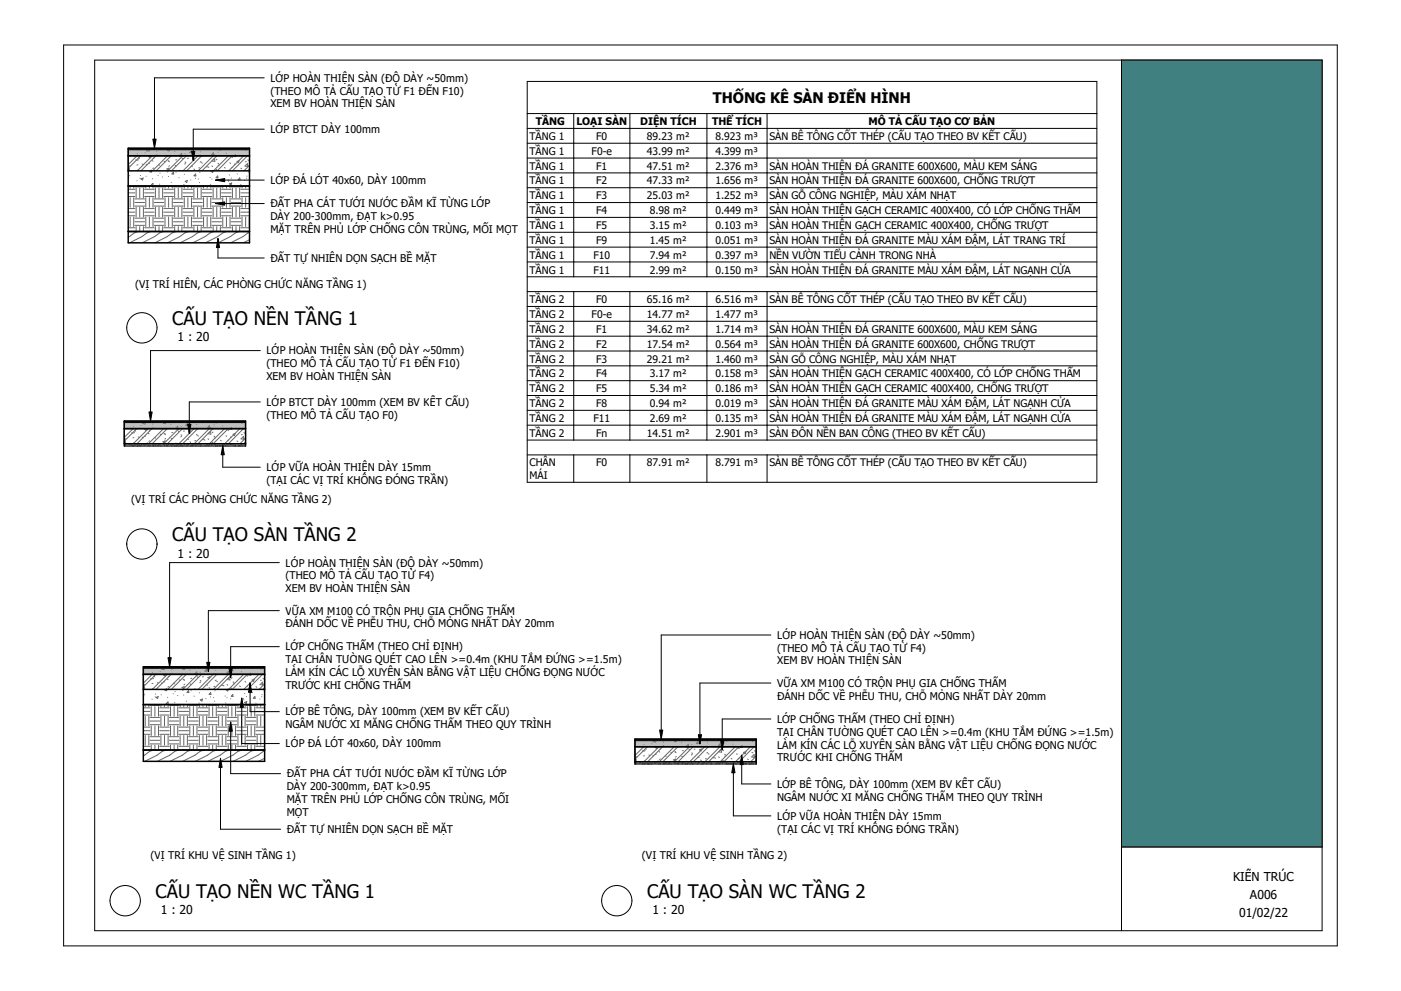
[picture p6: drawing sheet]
<svg xmlns="http://www.w3.org/2000/svg" width="420mm" height="297mm" viewBox="0 0 420 297" stroke-linecap="round" stroke-linejoin="round" font-family="sans-serif">
<defs><g id="words">
<g font-size="5.6">
<text x="51.6" y="97.3">CẤU TẠO NỀN TẦNG 1</text>
<text x="51.6" y="162.1">CẤU TẠO SÀN TẦNG 2</text>
<text x="46.6" y="269">CẤU TẠO NỀN WC TẦNG 1</text>
<text x="194" y="269">CẤU TẠO SÀN WC TẦNG 2</text>
</g>
<text font-size="4.4" x="213.7" y="31">THỐNG KÊ SÀN ĐIỂN HÌNH</text>
<g font-size="3.7">
<text x="53.3" y="102.3">1 : 20</text>
<text x="53.3" y="167.1">1 : 20</text>
<text x="369.6" y="263.9">KIẾN TRÚC</text>
<text x="374.7" y="269.5">A006</text>
<text x="48.2" y="274">1 : 20</text>
<text x="195.6" y="274">1 : 20</text>
<text x="371.5" y="274.9">01/02/22</text>
</g>
<g font-size="3.2">
<text x="81.1" y="24.5">L</text>
<text x="81.1" y="28.3">(THEO MÔ T</text>
<text x="82.6" y="24.5">Ớ</text>
<text x="85" y="24.5">P HOÀN THI</text>
<text x="98.9" y="28.3">Ả</text>
<text x="101.9" y="28.3">C</text>
<text x="102.5" y="24.5">Ệ</text>
<text x="103.8" y="28.3">Ấ</text>
<text x="104.3" y="24.5">N SÀN (</text>
<text x="105.7" y="28.3">U T</text>
<text x="110.7" y="28.3">Ạ</text>
<text x="112.6" y="28.3">O T</text>
<text x="115.4" y="24.5">Đ</text>
<text x="117.7" y="24.5">Ộ</text>
<text x="117.7" y="28.3">Ừ</text>
<text x="120.9" y="24.5">DÀY ~50mm)</text>
<text x="121" y="28.3">F1</text>
<text x="125.5" y="28.3">Đ</text>
<text x="127.7" y="28.3">Ế</text>
<text x="129.5" y="28.3">N F10)</text>
<text x="81.1" y="32.2">XEM BV HOÀN THI</text>
<text x="107.7" y="32.2">Ệ</text>
<text x="109.5" y="32.2">N SÀN</text>
<text x="81" y="39.9">L</text>
<text x="82.6" y="39.9">Ớ</text>
<text x="85" y="39.9">P BTCT DÀY 100mm</text>
<text x="81" y="55.1">L</text>
<text x="82.6" y="55.1">Ớ</text>
<text x="85" y="55.1">P</text>
<text x="87.8" y="55.1">ĐÁ LÓT 40x60, DÀY 100mm</text>
<text x="81.1" y="62.2">Đ</text>
<text x="83.3" y="62.2">Ấ</text>
<text x="85.2" y="62.2">T PHA CÁT T</text>
<text x="103.5" y="62.2">Ư</text>
<text x="105.8" y="62.2">Ớ</text>
<text x="108.2" y="62.2">I N</text>
<text x="112.6" y="62.2">Ư</text>
<text x="114.8" y="62.2">Ớ</text>
<text x="117.2" y="62.2">C</text>
<text x="120.2" y="62.2">Đ</text>
<text x="122.4" y="62.2">Ầ</text>
<text x="124.3" y="62.2">M K</text>
<text x="129.7" y="62.2">Ĩ T</text>
<text x="133.8" y="62.2">Ừ</text>
<text x="136.1" y="62.2">NG L</text>
<text x="142.9" y="62.2">Ớ</text>
<text x="145.3" y="62.2">P</text>
<text x="81.1" y="66">DÀY 200</text>
<text x="81.1" y="69.8">M</text>
<text x="83.5" y="69.8">Ặ</text>
<text x="85.4" y="69.8">T TRÊN PH</text>
<text x="93.3" y="66">-</text>
<text x="94.4" y="66">300mm,</text>
<text x="101" y="69.8">Ủ</text>
<text x="104.1" y="69.8">L</text>
<text x="105.7" y="69.8">Ớ</text>
<text x="107" y="66">Đ</text>
<text x="108.1" y="69.8">P CH</text>
<text x="109.2" y="66">Ạ</text>
<text x="111.2" y="66">T k&gt;0.95</text>
<text x="115" y="69.8">Ố</text>
<text x="117.2" y="69.8">NG CÔN TRÙNG, M</text>
<text x="144.3" y="69.8">Ố</text>
<text x="146.5" y="69.8">I M</text>
<text x="151.2" y="69.8">Ọ</text>
<text x="153.4" y="69.8">T</text>
<text x="81" y="78.5">ĐẤ</text>
<text x="85.2" y="78.5">T TỰ</text>
<text x="93.3" y="78.5">NHIÊN DỌN SẠCH B</text>
<text x="121.9" y="78.5">Ề</text>
<text x="124.7" y="78.5">MẶ</text>
<text x="129.1" y="78.5">T</text>
<text x="40.5" y="86.2">(V</text>
<text x="43.6" y="86.2">Ị</text>
<text x="45.8" y="86.2">TRÍ HIÊN, CÁC PHÒNG CH</text>
<text x="83.4" y="86.2">Ứ</text>
<text x="85.7" y="86.2">C N</text>
<text x="90.7" y="86.2">ĂNG T</text>
<text x="99.8" y="86.2">Ầ</text>
<text x="101.7" y="86.2">NG 1)</text>
<text x="79.9" y="106.2">L</text>
<text x="81.4" y="106.2">Ớ</text>
<text x="83.8" y="106.2">P HOÀN THI</text>
<text x="101.3" y="106.2">Ệ</text>
<text x="103.1" y="106.2">N SÀN (</text>
<text x="114.3" y="106.2">Đ</text>
<text x="116.5" y="106.2">Ộ</text>
<text x="119.7" y="106.2">DÀY ~50mm)</text>
<text x="79.9" y="110.1">(THEO MÔ T</text>
<text x="79.9" y="113.9">XEM BV HOÀN THI</text>
<text x="97.7" y="110.1">Ả</text>
<text x="100.7" y="110.1">C</text>
<text x="102.6" y="110.1">Ấ</text>
<text x="104.5" y="110.1">U T</text>
<text x="106.5" y="113.9">Ệ</text>
<text x="108.3" y="113.9">N SÀN</text>
<text x="109.5" y="110.1">Ạ</text>
<text x="111.4" y="110.1">O T</text>
<text x="116.5" y="110.1">Ừ</text>
<text x="119.9" y="110.1">F1</text>
<text x="124.3" y="110.1">Đ</text>
<text x="126.5" y="110.1">Ế</text>
<text x="128.3" y="110.1">N F10)</text>
<text x="79.9" y="121.6">L</text>
<text x="79.9" y="125.5">(THEO MÔ T</text>
<text x="81.4" y="121.6">Ớ</text>
<text x="83.8" y="121.6">P BTCT DÀY 100mm (XEM BV K</text>
<text x="97.7" y="125.5">Ả</text>
<text x="100.7" y="125.5">C</text>
<text x="102.6" y="125.5">Ấ</text>
<text x="104.5" y="125.5">U T</text>
<text x="109.5" y="125.5">Ạ</text>
<text x="111.4" y="125.5">O F0)</text>
<text x="128.8" y="121.6">Ế</text>
<text x="130.6" y="121.6">T C</text>
<text x="135.4" y="121.6">Ấ</text>
<text x="137.4" y="121.6">U)</text>
<text x="79.9" y="141.2">L</text>
<text x="81.4" y="141.2">Ớ</text>
<text x="83.8" y="141.2">P V</text>
<text x="88.5" y="141.2">Ữ</text>
<text x="90.8" y="141.2">A HOÀN THI</text>
<text x="108.4" y="141.2">Ệ</text>
<text x="110.2" y="141.2">N DÀY 15mm</text>
<text x="79.9" y="145">(T</text>
<text x="82.9" y="145">Ạ</text>
<text x="84.9" y="145">I CÁC V</text>
<text x="95.8" y="145">Ị</text>
<text x="98" y="145">TRÍ KHÔNG</text>
<text x="115.6" y="145">ĐÓNG TR</text>
<text x="129.1" y="145">Ầ</text>
<text x="131" y="145">N)</text>
<text x="39.3" y="150.9">(VỊ</text>
<text x="44.6" y="150.9">TRÍ CÁC PHÒNG CHỨC NĂNG T</text>
<text x="89.3" y="150.9">ẦNG 2)</text>
<text x="85.6" y="169.8">L</text>
<text x="85.6" y="173.6">(THEO MÔ T</text>
<text x="87.1" y="169.8">Ớ</text>
<text x="89.6" y="169.8">P HOÀN THI</text>
<text x="103.4" y="173.6">Ả</text>
<text x="106.4" y="173.6">C</text>
<text x="107" y="169.8">Ệ</text>
<text x="108.3" y="173.6">Ấ</text>
<text x="108.8" y="169.8">N SÀN (</text>
<text x="110.2" y="173.6">U T</text>
<text x="115.2" y="173.6">Ạ</text>
<text x="117.2" y="173.6">O T</text>
<text x="120" y="169.8">Đ</text>
<text x="122.2" y="169.8">Ộ</text>
<text x="122.3" y="173.6">Ừ</text>
<text x="125.5" y="169.8">DÀY ~50mm)</text>
<text x="125.6" y="173.6">F4)</text>
<text x="85.6" y="177.5">XEM BV HOÀN THI</text>
<text x="112.2" y="177.5">Ệ</text>
<text x="114" y="177.5">N SÀN</text>
<text x="85.6" y="184.2">V</text>
<text x="87.5" y="184.2">Ữ</text>
<text x="89.8" y="184.2">A XM M100 CÓ TR</text>
<text x="115.8" y="184.2">Ộ</text>
<text x="118" y="184.2">N PH</text>
<text x="125.1" y="184.2">Ụ</text>
<text x="128.2" y="184.2">GIA CH</text>
<text x="138.6" y="184.2">Ố</text>
<text x="140.8" y="184.2">NG TH</text>
<text x="150" y="184.2">Ấ</text>
<text x="152" y="184.2">M</text>
<text x="85.6" y="188">ĐÁNH D</text>
<text x="97.2" y="188">Ố</text>
<text x="99.4" y="188">C V</text>
<text x="104.3" y="188">Ề</text>
<text x="107.1" y="188">PH</text>
<text x="111" y="188">Ễ</text>
<text x="112.8" y="188">U THU, CH</text>
<text x="128.1" y="188">Ỗ</text>
<text x="131.4" y="188">M</text>
<text x="133.9" y="188">Ỏ</text>
<text x="136.1" y="188">NG NH</text>
<text x="145.6" y="188">Ấ</text>
<text x="147.5" y="188">T DÀY 20mm</text>
<text x="233" y="191.5">L</text>
<text x="234.5" y="191.5">Ớ</text>
<text x="237" y="191.5">P HOÀN THI</text>
<text x="254.4" y="191.5">Ệ</text>
<text x="256.2" y="191.5">N SÀN (</text>
<text x="267.4" y="191.5">Đ</text>
<text x="269.6" y="191.5">Ộ</text>
<text x="272.9" y="191.5">DÀY ~50mm)</text>
<text x="85.6" y="194.9">LỚP CHỐNG THẤM (THEO CHỈ</text>
<text x="129.9" y="194.9">ĐỊNH)</text>
<text x="233" y="195.3">(THEO MÔ T</text>
<text x="250.8" y="195.3">Ả</text>
<text x="253.8" y="195.3">C</text>
<text x="255.7" y="195.3">Ấ</text>
<text x="257.6" y="195.3">U T</text>
<text x="262.6" y="195.3">Ạ</text>
<text x="264.6" y="195.3">O T</text>
<text x="269.7" y="195.3">Ừ</text>
<text x="273" y="195.3">F4)</text>
<text x="85.6" y="198.8">TẠI CHÂN TƯỜNG QUÉT CAO LÊN &gt;=0.4m (KHU TẮM ĐỨNG &gt;=1.5m)</text>
<text x="85.6" y="202.6">LÀM KÍN CÁC LỖ</text>
<text x="110.3" y="202.6">XUYÊN SÀN BẰNG VẬ</text>
<text x="140.8" y="202.6">T LIỆU CHỐNG ĐỌNG NƯỚC</text>
<text x="233" y="199.1">XEM BV HOÀN THI</text>
<text x="259.6" y="199.1">Ệ</text>
<text x="261.4" y="199.1">N SÀN</text>
<text x="85.6" y="206.5">TRƯỚC KHI CHỐNG THẤM</text>
<text x="233" y="205.8">V</text>
<text x="233" y="209.7">ĐÁNH D</text>
<text x="234.9" y="205.8">Ữ</text>
<text x="237.2" y="205.8">A XM M100 CÓ TR</text>
<text x="244.6" y="209.7">Ố</text>
<text x="246.8" y="209.7">C V</text>
<text x="251.7" y="209.7">Ề</text>
<text x="254.5" y="209.7">PH</text>
<text x="258.4" y="209.7">Ễ</text>
<text x="260.2" y="209.7">U THU, CH</text>
<text x="263.2" y="205.8">Ộ</text>
<text x="265.4" y="205.8">N PH</text>
<text x="272.5" y="205.8">Ụ</text>
<text x="275.5" y="209.7">Ỗ</text>
<text x="275.6" y="205.8">GIA CH</text>
<text x="278.8" y="209.7">M</text>
<text x="281.2" y="209.7">Ỏ</text>
<text x="283.5" y="209.7">NG NH</text>
<text x="285.9" y="205.8">Ố</text>
<text x="288.2" y="205.8">NG TH</text>
<text x="293" y="209.7">Ấ</text>
<text x="294.9" y="209.7">T DÀY 20mm</text>
<text x="297.4" y="205.8">Ấ</text>
<text x="299.3" y="205.8">M</text>
<text x="85.6" y="214.4">LỚP BÊ TÔNG, DÀY 100mm (XEM BV KẾ</text>
<text x="142.8" y="214.4">T CẤU)</text>
<text x="85.6" y="218.3">NGÂM NƯỚC XI MĂNG CHỐNG THẤM THEO QUY TRÌNH</text>
<text x="232.9" y="216.6">LỚP CHỐNG THẤM (THEO CHỈ</text>
<text x="232.9" y="220.5">TẠI CHÂN TƯỜNG QUÉT CAO LÊN &gt;=0.4m (KHU TẮM ĐỨNG &gt;=1.5m)</text>
<text x="277.3" y="216.6">ĐỊNH)</text>
<text x="85.6" y="224">L</text>
<text x="87.1" y="224">Ớ</text>
<text x="89.6" y="224">P</text>
<text x="92.3" y="224">ĐÁ LÓT 40x60, DÀY 100mm</text>
<text x="232.9" y="224.3">LÀM KÍN CÁC LỖ</text>
<text x="257.7" y="224.3">XUYÊN SÀN BẰNG VẬ</text>
<text x="288.2" y="224.3">T LIỆU CHỐNG ĐỌNG NƯỚC</text>
<text x="86" y="233">Đ</text>
<text x="88.2" y="233">Ấ</text>
<text x="90.1" y="233">T PHA CÁT T</text>
<text x="108.4" y="233">Ư</text>
<text x="110.7" y="233">Ớ</text>
<text x="113.1" y="233">I N</text>
<text x="117.5" y="233">Ư</text>
<text x="119.7" y="233">Ớ</text>
<text x="122.2" y="233">C</text>
<text x="125.1" y="233">Đ</text>
<text x="127.3" y="233">Ầ</text>
<text x="129.2" y="233">M K</text>
<text x="134.6" y="233">Ĩ T</text>
<text x="138.7" y="233">Ừ</text>
<text x="141" y="233">NG L</text>
<text x="147.8" y="233">Ớ</text>
<text x="150.2" y="233">P</text>
<text x="232.9" y="228.2">TRƯỚC KHI CHỐNG THẤM</text>
<text x="86" y="236.9">DÀY 200</text>
<text x="98.2" y="236.9">-</text>
<text x="99.3" y="236.9">300mm,</text>
<text x="111.9" y="236.9">Đ</text>
<text x="114.2" y="236.9">Ạ</text>
<text x="116.1" y="236.9">T k&gt;0.95</text>
<text x="232.9" y="236.1">LỚP BÊ TÔNG, DÀY 100mm (XEM BV KẾ</text>
<text x="232.9" y="239.9">NGÂM NƯỚC XI MĂNG CHỐNG THẤM THEO QUY TRÌNH</text>
<text x="290.1" y="236.1">T CẤU)</text>
<text x="86" y="240.7">M</text>
<text x="86" y="244.5">M</text>
<text x="88.4" y="240.7">Ặ</text>
<text x="88.4" y="244.5">Ọ</text>
<text x="90.3" y="240.7">T TRÊN PH</text>
<text x="90.7" y="244.5">T</text>
<text x="105.9" y="240.7">Ủ</text>
<text x="109.1" y="240.7">L</text>
<text x="110.6" y="240.7">Ớ</text>
<text x="113" y="240.7">P CH</text>
<text x="119.9" y="240.7">Ố</text>
<text x="122.1" y="240.7">NG CÔN TRÙNG, M</text>
<text x="149.2" y="240.7">Ố</text>
<text x="151.4" y="240.7">I</text>
<text x="233" y="245.7">L</text>
<text x="234.5" y="245.7">Ớ</text>
<text x="236.9" y="245.7">P V</text>
<text x="241.6" y="245.7">Ữ</text>
<text x="243.9" y="245.7">A HOÀN THI</text>
<text x="261.5" y="245.7">Ệ</text>
<text x="263.3" y="245.7">N DÀY 15mm</text>
<text x="86" y="249.7">ĐẤ</text>
<text x="90.1" y="249.7">T TỰ</text>
<text x="98.2" y="249.7">NHIÊN DỌN SẠCH B</text>
<text x="126.8" y="249.7">Ề</text>
<text x="129.6" y="249.7">MẶ</text>
<text x="134" y="249.7">T</text>
<text x="233" y="249.5">(T</text>
<text x="236" y="249.5">Ạ</text>
<text x="238" y="249.5">I CÁC V</text>
<text x="248.9" y="249.5">Ị</text>
<text x="251.1" y="249.5">TRÍ KHÔNG</text>
<text x="268.7" y="249.5">ĐÓNG TR</text>
<text x="282.2" y="249.5">Ầ</text>
<text x="284.1" y="249.5">N)</text>
<text x="45.1" y="257.4">(VỊ</text>
<text x="50.4" y="257.4">TRÍ KHU V</text>
<text x="65.6" y="257.4">Ệ</text>
<text x="68.4" y="257.4">SINH T</text>
<text x="78.6" y="257.4">ẦNG 1)</text>
<text x="192.4" y="257.4">(VỊ</text>
<text x="197.8" y="257.4">TRÍ KHU VỆ</text>
<text x="215.8" y="257.4">SINH T</text>
<text x="225.9" y="257.4">ẦNG 2)</text>
</g>
<g font-size="3.1">
<text x="158.7" y="42">TẦNG 1</text>
<text x="160.6" y="37.5">TẦNG</text>
<text x="172.8" y="37.5">LOẠI SÀN</text>
<text x="178.7" y="42">F0</text>
<text x="191.9" y="37.5">DIỆN TÍCH</text>
<text x="193.9" y="42">89.23 m²</text>
<text x="213.5" y="37.5">THỂ TÍCH</text>
<text x="214.5" y="42">8.923 m³</text>
<text x="230.6" y="42">SÀN BÊ TÔNG CỐT THÉP (CẤU TẠO THEO BV KẾT CẤU)</text>
<text x="260.4" y="37.5">MÔ TẢ CẤU TẠO CƠ BẢN</text>
<text x="158.7" y="46.4">TẦNG 1</text>
<text x="177.4" y="46.4">F0-e</text>
<text x="193.9" y="46.4">43.99 m²</text>
<text x="214.5" y="46.4">4.399 m³</text>
<text x="158.7" y="50.8">TẦNG 1</text>
<text x="178.7" y="50.8">F1</text>
<text x="193.9" y="50.8">47.51 m²</text>
<text x="214.5" y="50.8">2.376 m³</text>
<text x="230.6" y="50.8">SÀN HOÀN THIỆN ĐÁ GRANITE 600X600, MÀU KEM SÁNG</text>
<text x="158.7" y="55.3">TẦNG 1</text>
<text x="158.7" y="59.7">TẦNG 1</text>
<text x="178.7" y="55.3">F2</text>
<text x="178.7" y="59.7">F3</text>
<text x="193.9" y="55.3">47.33 m²</text>
<text x="193.9" y="59.7">25.03 m²</text>
<text x="214.5" y="55.3">1.656 m³</text>
<text x="214.5" y="59.7">1.252 m³</text>
<text x="230.6" y="55.3">SÀN HOÀN THIỆN ĐÁ GRANITE 600X600, CHỐNG TRƯỢT</text>
<text x="230.6" y="59.7">SÀN GỖ CÔNG NGHIỆP, MÀU XÁM NHẠT</text>
<text x="158.7" y="64.2">TẦNG 1</text>
<text x="178.7" y="64.2">F4</text>
<text x="194.8" y="64.2">8.98 m²</text>
<text x="214.5" y="64.2">0.449 m³</text>
<text x="230.6" y="64.2">SÀN HOÀN THIỆN GẠCH CERAMIC 400X400, CÓ LỚP CHỐNG THẤM</text>
<text x="158.7" y="68.6">TẦNG 1</text>
<text x="178.7" y="68.6">F5</text>
<text x="194.8" y="68.6">3.15 m²</text>
<text x="214.5" y="68.6">0.103 m³</text>
<text x="230.6" y="68.6">SÀN HOÀN THIỆN GẠCH CERAMIC 400X400, CHỐNG TRƯỢT</text>
<text x="158.7" y="73.1">TẦNG 1</text>
<text x="158.7" y="77.5">TẦNG 1</text>
<text x="177.9" y="77.5">F10</text>
<text x="178.7" y="73.1">F9</text>
<text x="194.8" y="73.1">1.45 m²</text>
<text x="194.8" y="77.5">7.94 m²</text>
<text x="214.5" y="73.1">0.051 m³</text>
<text x="214.5" y="77.5">0.397 m³</text>
<text x="230.6" y="73.1">SÀN HOÀN THIỆN ĐÁ GRANITE MÀU XÁM ĐẬM, LÁT TRANG TRÍ</text>
<text x="230.6" y="77.5">NỀN VƯỜN TIỂU CẢNH TRONG NHÀ</text>
<text x="158.7" y="82">TẦNG 1</text>
<text x="177.9" y="82">F11</text>
<text x="194.8" y="82">2.99 m²</text>
<text x="214.5" y="82">0.150 m³</text>
<text x="230.6" y="82">SÀN HOÀN THIỆN ĐÁ GRANITE MÀU XÁM ĐẬM, LÁT NGẠNH CỬA</text>
<text x="158.7" y="90.9">TẦNG 2</text>
<text x="158.7" y="95.3">TẦNG 2</text>
<text x="177.4" y="95.3">F0-e</text>
<text x="178.7" y="90.9">F0</text>
<text x="193.9" y="90.9">65.16 m²</text>
<text x="193.9" y="95.3">14.77 m²</text>
<text x="214.5" y="90.9">6.516 m³</text>
<text x="214.5" y="95.3">1.477 m³</text>
<text x="230.6" y="90.9">SÀN BÊ TÔNG CỐT THÉP (CẤU TẠO THEO BV KẾT CẤU)</text>
<text x="158.7" y="99.8">TẦNG 2</text>
<text x="178.7" y="99.8">F1</text>
<text x="193.9" y="99.8">34.62 m²</text>
<text x="214.5" y="99.8">1.714 m³</text>
<text x="230.6" y="99.8">SÀN HOÀN THIỆN ĐÁ GRANITE 600X600, MÀU KEM SÁNG</text>
<text x="158.7" y="104.2">TẦNG 2</text>
<text x="178.7" y="104.2">F2</text>
<text x="193.9" y="104.2">17.54 m²</text>
<text x="214.5" y="104.2">0.564 m³</text>
<text x="230.6" y="104.2">SÀN HOÀN THIỆN ĐÁ GRANITE 600X600, CHỐNG TRƯỢT</text>
<text x="158.7" y="108.7">TẦNG 2</text>
<text x="158.7" y="113.1">TẦNG 2</text>
<text x="178.7" y="108.7">F3</text>
<text x="178.7" y="113.1">F4</text>
<text x="193.9" y="108.7">29.21 m²</text>
<text x="194.8" y="113.1">3.17 m²</text>
<text x="214.5" y="108.7">1.460 m³</text>
<text x="214.5" y="113.1">0.158 m³</text>
<text x="230.6" y="108.7">SÀN GỖ CÔNG NGHIỆP, MÀU XÁM NHẠT</text>
<text x="230.6" y="113.1">SÀN HOÀN THIỆN GẠCH CERAMIC 400X400, CÓ LỚP CHỐNG THẤM</text>
<text x="158.7" y="117.6">TẦNG 2</text>
<text x="178.7" y="117.6">F5</text>
<text x="194.8" y="117.6">5.34 m²</text>
<text x="214.5" y="117.6">0.186 m³</text>
<text x="230.6" y="117.6">SÀN HOÀN THIỆN GẠCH CERAMIC 400X400, CHỐNG TRƯỢT</text>
<text x="158.7" y="122">TẦNG 2</text>
<text x="178.7" y="122">F8</text>
<text x="194.8" y="122">0.94 m²</text>
<text x="214.5" y="122">0.019 m³</text>
<text x="230.6" y="122">SÀN HOÀN THIỆN ĐÁ GRANITE MÀU XÁM ĐẬM, LÁT NGẠNH CỬA</text>
<text x="158.7" y="126.5">TẦNG 2</text>
<text x="158.7" y="130.9">TẦNG 2</text>
<text x="177.9" y="126.5">F11</text>
<text x="178.7" y="130.9">Fn</text>
<text x="193.9" y="130.9">14.51 m²</text>
<text x="194.8" y="126.5">2.69 m²</text>
<text x="214.5" y="126.5">0.135 m³</text>
<text x="214.5" y="130.9">2.901 m³</text>
<text x="230.6" y="126.5">SÀN HOÀN THIỆN ĐÁ GRANITE MÀU XÁM ĐẬM, LÁT NGẠNH CỬA</text>
<text x="230.6" y="130.9">SÀN ĐÔN NỀN BAN CÔNG (THEO BV KẾT CẤU)</text>
<text x="158.7" y="139.8">CHÂN</text>
<text x="158.7" y="143.6">MÁI</text>
<text x="178.7" y="139.8">F0</text>
<text x="193.9" y="139.8">87.91 m²</text>
<text x="214.5" y="139.8">8.791 m³</text>
<text x="230.6" y="139.8">SÀN BÊ TÔNG CỐT THÉP (CẤU TẠO THEO BV KẾT CẤU)</text>
</g>
</g></defs>
<path d="M38.4 44.9h36.4v1.8h-36.4z" fill="#c0c0c0"/>
<path d="M38.4 44.8h36.4" fill="none" stroke="#c0c0c0" stroke-width=".3"/>
<g fill="#fff">
<path d="M38.4 51.2h36.4v4.6h-36.4z"/>
<path d="M38.4 55.8h36.4v13.6h-36.4z"/>
<path d="M38.4 69.4h36.4v3.4h-36.4z"/>
</g>
<g fill="none" stroke="#676767" stroke-width=".3">
<path d="M41.1 46.7l-2.7 2.6M42.2 46.7l-3.8 3.7M45.7 46.7l-4.6 4.5M46.8 46.7l-4.6 4.5M50.2 46.7l-4.5 4.5M51.3 46.7l-4.5 4.5M54.8 46.7l-4.5 4.5M55.9 46.7l-4.5 4.5M59.4 46.7l-4.5 4.5M60.5 46.7l-4.5 4.5M63.9 46.7l-4.5 4.5M65 46.7l-4.5 4.5"/>
<path d="M68.5 46.7l-4.5 4.5M69.6 46.7l-4.5 4.5M73.1 46.7l-4.5 4.5M74.2 46.7l-4.5 4.5M74.8 49.6l-1.7 1.6M74.8 50.7l-.5 .5"/>
</g>
<g fill="none" stroke="#6e6e6e" stroke-width=".3">
<path d="M38.4 50.8l.3-.4 .1 .6-.4-.1M38.4 50.2l.3 .2M39 49.7h-.3M40.7 47.9l.2 .2M41.3 49.4h-.3M41.4 50.9l-.3 .2M41.5 47.9l-.2 .1M41.6 47.2l.2 .3M42.6 49.1l.3 .2M43.8 49.3l.2 .2M44.8 48.9l-.3 .1M45.1 46.7l-.6 .2 .5 .3 .1-.5"/>
<path d="M45.2 51.2l.2-.2v.2M45.6 48.1l.3 .2M46.1 50.3l-.3 .2M46.2 47.3l-.3 .2M47.6 49.4l.2 .1M49.2 48.3l.2 .3M50 50.6l.7-.2-.2 .5zM50.5 48.3l.3 .2M50.7 48.2h-.3M50.8 46.7l-.1 .1M50.8 49.7l-.2 .1M52.5 49.6l.2 .1"/>
<path d="M53 47.9h-.3M53.7 46.7h.1M54 51.1h-.3M54.5 46.7h-.8M54.6 47.4l.2 .2M55.5 48.5l.2 .2M55.6 49l-.2 .2M56.5 47.4l-.3 .1M57.4 49.8l.3 .2M57.8 47.7l.6-.3-.2 .6zM58.1 50.7l.3 .2M59.9 50.3h-.3"/>
<path d="M60.2 46.7h.1M60.3 48.4l-.3 .2M60.4 48.7l.3 .2M62.2 50h-.3M62.3 50l.3 .2M63.5 49.7l.2 .2M63.7 51.2h.2M64.3 47.5l.1 .9-.8-.2zM64.9 50.8l-.2 .2M65 47.7l-.2 .2M65.3 49l.3 .1M65.7 49.5l-.3 .1"/>
<path d="M67.3 50.2l.2 .2M68.9 48.8l.2 .2M69.7 50.1l-.3 .2M69.8 47.1l-.2 .1M70.3 49.2l.2 .1M70.3 46.7l-.2 .2h.6l-.1-.2M71.1 48.4l.6-.2-.2 .5zM71.5 48.7l-.3 .1M72.2 50.4l.3 .2M73.8 48.5h-.3M74.2 49l.1 .9-.9-.1zM74.3 47.9l.2 .2"/>
<path d="M74.4 49.6l-.3 .1"/>
</g>
<g fill="none" stroke="#7b7b7b" stroke-width=".3">
<path d="M41.1 46.1h.1M41.4 44.9v.1M43.5 45.8h.1M44.2 44.9l-.3 .3 .8 .1-.1-.4M45.1 46.7h.1M46.9 45.3h.1M47 46.3l.1 .1M50.5 44.9l-.3 .2 .6 .1-.1-.3M52.4 45.4h.1M53.7 46.7l.7-.7 .1 .7M55.5 46.1h.1M57.3 45.2l.1 .6-.5-.1z"/>
<path d="M60 46.5h.1M60.2 45.5h-.1M62.1 46.7h-.1M63.9 45.8l.2 .6-.6-.1zM64.3 46.4h.1M65.4 45.6h.1M65.8 44.9h.2M67.8 45.9h.1M70.3 46.7l.3-.3v.3M73.6 45.1h.1M74.3 46.6l-.1 .1"/>
</g>
<g fill="none" stroke="#898989" stroke-width=".3">
<path d="M40.4 44.7l.1 .2M41 44.8l.1 .1M42.3 44.7h-.2M42.8 44.7l-.1 .1M44.4 44.7h.1M44.7 44.8l.1 .1M45.4 44.9h-.1M46 44.7l-.1 .2M46.3 44.7v.1M47 44.7l-.1 .2M47.4 44.8l.1 .1M48.1 44.7h.1"/>
<path d="M49.2 44.7h-.1M50.7 44.8v.1M51.1 44.7h.1M51.8 44.8l-.1 .1M52.7 44.7v.1M53.2 44.7l.1 .2M54.8 44.7h.1M55.1 44.7l-.2 .2M55.6 44.7h.1M57.5 44.7h.1M58 44.7l.2 .1M58.8 44.7l-.1 .2"/>
<path d="M59.1 44.7l.1 .1M59.8 44.7l-.1 .2-.1-.2M61.7 44.7l.1 .2M62 44.7h.1M63.6 44.7l-.1 .2M64.4 44.7l.2 .1M65 44.8l.1 .1M66.1 44.7v.2M67.9 44.7l-.1 .1M68.7 44.8l.1 .1M70.3 44.7v.1M71 44.7l-.1 .2"/>
<path d="M71.4 44.8l.1 .1M71.6 44.7l-.1 .1M72.7 44.7l-.2 .2"/>
</g>
<path d="M38.4 44.4h36.4v28.4h-36.4zM38.4 46.7h36.4M38.4 51.2h36.4M38.4 55.8h36.4M38.4 69.4h36.4" fill="none" stroke="#000" stroke-width=".44"/>
<path d="M38.4 51.2v-6.8h36.4v6.8M38.4 44.9h36.4M38.4 44.7h36.4" fill="none" stroke="#000" stroke-width=".3"/>
<g fill="none" stroke="#646464" stroke-width=".3">
<path d="M38.4 58.9h2M38.4 57.8h2M38.4 56.7h2M38.6 53.1h.1M38.8 52.6h.1M39 55.8v.6M39 59.2v2.9M40.1 55.8v.6M40.1 59.2v2.9M40.4 56h2.9M40.4 59.6h2.9M40.8 56.4v2.8"/>
<path d="M41.1 54.1l-.1 .1M41.9 56.4v2.8M42 53.4v.1M42.1 52.6h.1M42.2 53.6l.7-.2-.2 .5zM43 56.4v2.8M43.3 58.9h2.9M43.3 57.8h2.9M43.3 56.7h2.9M43.7 55.8v.6M43.7 59.2v2.9M43.8 52.8v.1"/>
<path d="M44.8 55.8v.6M44.8 59.2v2.9M45.2 51.2l-.3 .3 .6 .1-.1-.4M45.4 55.8l-.3-.1 .7-.8 .1 .9M45.5 55.5h.1M45.7 53.6h.1M45.9 55.8v.6M45.9 59.2v2.9M46.2 56h2.9M46.2 59.6h2.9M46.6 56.4v2.8M47.3 52.5l.1 .1"/>
<path d="M47.7 56.4v2.8M47.9 55.2h-.1M47.9 51.9h.1M48.7 53v.1M48.7 56.4v2.8M49.1 58.9h2.9M49.1 57.8h2.9M49.1 56.7h2.9M49.5 55.8v.6M49.5 59.2v2.9M50.3 51.5l-.1 .1M50.5 52.9h.1"/>
<path d="M50.5 55.8v.6M50.5 59.2v2.9M51.3 54.7h.1M51.6 55.8v.6M51.6 59.2v2.9M52 51.6l.1 .6-.6-.1zM52 56h2.9M52 59.6h2.9M52.4 56.4v2.8M52.7 51.6h.1M53.4 56.4v2.8M53.6 53.2l.1 .1"/>
<path d="M54.5 56.4v2.8M54.9 58.9h2.9M54.9 57.8h2.9M54.9 56.7h2.9M55.2 55.3h-.1M55.2 55.8v.6M55.2 59.2v2.9M55.3 52.2l-.1 .1M55.5 54.4l.7-.3-.2 .6zM56.3 55.8v.6M56.3 59.2v2.9M57.2 54h-.1"/>
<path d="M57.4 55.8v.6M57.4 59.2v2.9M57.8 56h2.9M57.8 59.6h2.9M58.1 56.4v2.8M58.6 53.4v.1M58.6 52.2l.1 .5h-.5zM59.2 56.4v2.8M59.5 53.7h.1M59.8 54.7h.1M59.9 51.6v.1M60.3 56.4v2.8"/>
<path d="M60.7 58.9h2.8M60.7 57.8h2.8M60.7 56.7h2.8M61 55.8v.6M61 59.2v2.9M62.1 55.8v.6M62.1 59.2v2.9M63 53.2h-.1M63.1 55.2l.1 .1M63.2 55.8v.6M63.2 59.2v2.9M63.5 53.7h.1"/>
<path d="M63.5 56h2.9M63.5 59.6h2.9M63.7 51.2l-.4 .2 .5 .3 .1-.5M63.9 56.4v2.8M64.6 54h.1M65 56.4v2.8M65.2 52.7l.1 .6h-.5zM66.1 56.4v2.8M66.4 58.9h2.9M66.4 57.8h2.9M66.4 56.7h2.9M66.8 55.8v.6"/>
<path d="M66.8 59.2v2.9M67.9 55.8v.6M67.9 59.2v2.9M68.4 53.9h.1M68.5 54.3l.1 .1M68.8 55.1l.6-.3-.1 .6zM68.8 52.4h.1M69 55.8v.6M69 59.2v2.9M69.3 56h2.9M69.3 59.6h2.9M69.4 53.4h-.1"/>
<path d="M69.7 56.4v2.8M70.8 56.4v2.8M71.1 52.1h.1M71.8 56.4v2.8M71.9 53.3l.1 .6-.6-.1zM72.2 55.3h.1M72.2 58.9h2.6M72.2 57.8h2.6M72.2 56.7h2.6M72.6 55.8v.6M72.6 59.2v2.9M73.3 54.1h.1"/>
<path d="M73.6 55.8v.6M73.6 59.2v2.9M73.9 53.4h.1M74 52.8h.1M74.6 51.7h.1M74.7 55.8v.6M74.7 59.2v2.9M38.4 64.7h2M38.4 63.6h2M38.4 69.3h2M38.4 62.5h2M38.4 68.3h2"/>
<path d="M39 65v2.9M40.1 65v2.9M40.4 61.8h2.9M40.4 67.5h2.9M40.4 60.7h2.9M40.4 66.5h2.9M40.4 65.4h2.9M40.8 62.1v2.9M40.8 67.9v1.5M41.5 69.4l-1.2 .4-1.9 1.3M41.9 62.1v2.9M41.9 67.9v1.5"/>
<path d="M43 62.1v2.9M43 67.9v1.5M43.3 64.7h2.9M43.3 63.6h2.9M43.3 69.3h2.9M43.3 62.5h2.9M43.3 68.3h2.9M43.7 65v2.9M44.8 65v2.9M45.3 69.4l-1.2 .4-1.5 1.1-3.8 1.9M45.9 65v2.9M46.2 61.8h2.9"/>
<path d="M46.2 67.5h2.9M46.2 60.7h2.9M46.2 66.5h2.9M46.2 65.4h2.9M46.6 62.1v2.9M46.6 67.9v1.5M47.7 62.1v2.9M47.7 67.9v1.5M48.7 62.1v2.9M48.7 67.9v1.5M49 69.4l-1.1 .4-1.5 1.1-3.8 1.9M49.1 64.7h2.9"/>
<path d="M49.1 63.6h2.9M49.1 69.3h2.9M49.1 62.5h2.9M49.1 68.3h2.9M49.5 65v2.9M50.5 65v2.9M51.6 65v2.9M52 61.8h2.9M52 67.5h2.9M52 60.7h2.9M52 66.5h2.9M52 65.4h2.9"/>
<path d="M52.4 62.1v2.9M52.4 67.9v1.5M52.8 69.4l-1.2 .4-1.5 1.1-3.7 1.9M53.4 62.1v2.9M53.4 67.9v1.5M54.5 62.1v2.9M54.5 67.9v1.5M54.9 64.7h2.9M54.9 63.6h2.9M54.9 69.3h2.9M54.9 62.5h2.9M54.9 68.3h2.9"/>
<path d="M55.2 65v2.9M56.3 65v2.9M56.6 69.4l-1.2 .4-1.5 1.1-3.7 1.9M57.4 65v2.9M57.8 61.8h2.9M57.8 67.5h2.9M57.8 60.7h2.9M57.8 66.5h2.9M57.8 65.4h2.9M58.1 62.1v2.9M58.1 67.9v1.5M59.2 62.1v2.9"/>
<path d="M59.2 67.9v1.5M60.3 62.1v2.9M60.3 67.9v1.5M60.4 69.4l-1.2 .4-1.5 1.1-3.7 1.9M60.7 64.7h2.8M60.7 63.6h2.8M60.7 69.3h2.8M60.7 62.5h2.8M60.7 68.3h2.8M61 65v2.9M62.1 65v2.9M63.2 65v2.9"/>
<path d="M63.5 61.8h2.9M63.5 67.5h2.9M63.5 60.7h2.9M63.5 66.5h2.9M63.5 65.4h2.9M63.9 62.1v2.9M63.9 67.9v1.5M64.2 69.4l-1.2 .4-1.5 1.1-3.7 1.9M65 62.1v2.9M65 67.9v1.5M66.1 62.1v2.9M66.1 67.9v1.5"/>
<path d="M66.4 64.7h2.9M66.4 63.6h2.9M66.4 69.3h2.9M66.4 62.5h2.9M66.4 68.3h2.9M66.8 65v2.9M67.9 65v2.9M68 69.4l-1.2 .4-1.5 1.1-3.7 1.9M69 65v2.9M69.3 61.8h2.9M69.3 67.5h2.9M69.3 60.7h2.9"/>
<path d="M69.3 66.5h2.9M69.3 65.4h2.9M69.7 62.1v2.9M69.7 67.9v1.5M70.8 62.1v2.9M70.8 67.9v1.5M71.8 69.4l-1.2 .4-1.5 1.1-3.7 1.9M71.8 62.1v2.9M71.8 67.9v1.5M72.2 64.7h2.6M72.2 63.6h2.6M72.2 69.3h2.6"/>
<path d="M72.2 62.5h2.6M72.2 68.3h2.6M72.6 65v2.9M73.6 65v2.9M74.7 65v2.9M74.8 69.6l-1.9 1.3-3.8 1.9M74.8 71.8l-1.9 1"/>
</g>
<path d="M43 202.1h36.3v4.5h-36.3z" fill="#fff"/>
<path d="M43 200.3h36.3v1.8h-36.3z" fill="#c0c0c0"/>
<path d="M43 200.2h36.3" fill="none" stroke="#c0c0c0" stroke-width=".3"/>
<g fill="#fff">
<path d="M43 206.6h36.3v4.6h-36.3z"/>
<path d="M43 211.2h36.3v13.6h-36.3z"/>
<path d="M43 224.8h36.3v3.4h-36.3z"/>
</g>
<g fill="none" stroke="#676767" stroke-width=".3">
<path d="M45.6 202.1l-2.6 2.6M46.7 202.1l-3.7 3.7M50.2 202.1l-4.5 4.5M51.3 202.1l-4.5 4.5M54.8 202.1l-4.6 4.5M55.9 202.1l-4.5 4.5M59.3 202.1l-4.5 4.5M60.4 202.1l-4.5 4.5M63.9 202.1l-4.5 4.5M65 202.1l-4.5 4.5M68.5 202.1l-4.5 4.5M69.6 202.1l-4.5 4.5"/>
<path d="M73 202.1l-4.5 4.5M74.1 202.1l-4.5 4.5M77.6 202.1l-4.5 4.5M78.7 202.1l-4.5 4.5M79.3 205l-1.6 1.6M79.3 206.1l-.5 .5"/>
</g>
<g fill="none" stroke="#6e6e6e" stroke-width=".3">
<path d="M43 206.2l.3-.4 .1 .6h-.4M43 205.6l.2 .2M43.5 205.1h-.3M45.2 203.3l.3 .2M45.9 204.8l-.3 .1M45.9 206.3l-.2 .2M46 203.3l-.2 .2M46.1 202.6l.3 .3M47.2 204.6l.2 .1M48.4 204.7l.2 .2M49.4 204.3l-.3 .1M49.6 202.1l-.6 .2 .5 .3 .2-.5"/>
<path d="M49.7 206.6l.2-.2v.2M50.1 203.5l.3 .2M50.6 205.7l-.3 .2M50.7 202.7l-.2 .2M52.1 204.8l.2 .1M53.7 203.8l.3 .2M54.5 206l.7-.2-.2 .6zM55.1 203.8l.2 .1M55.2 203.6h-.3M55.3 202.1l-.1 .1M55.4 205.1l-.3 .1M57 205l.3 .1"/>
<path d="M57.5 203.3h-.3M58.3 202.1h.1M58.6 206.5h-.3M59.1 202.1h-.8M59.1 202.8l.3 .2M60 203.9l.3 .2M60.1 204.4l-.2 .2M61 202.8l-.3 .1M62 205.2l.2 .2M62.3 203.1l.6-.3-.1 .6zM62.7 206.1l.2 .2M64.4 205.7h-.3"/>
<path d="M64.7 202.1h.1M64.8 203.8l-.3 .2M64.9 204.2l.3 .1M66.7 205.4h-.3M66.9 205.4l.2 .2M68.1 205.1l.2 .2M68.3 206.6h.1M68.8 202.9l.1 .9-.8-.2zM69.5 206.2l-.3 .2M69.6 203.1l-.3 .2M69.9 204.4l.2 .1M70.2 204.9l-.3 .1"/>
<path d="M71.8 205.6l.3 .2M73.4 204.2l.3 .2M74.2 205.5l-.2 .2M74.3 202.5l-.2 .1M74.8 204.6l.3 .1M74.8 202.1l-.1 .2 .5 .1v-.3M75.6 203.8l.6-.2-.2 .5zM76.1 204.2h-.3M76.7 205.8l.3 .2M78.4 203.9h-.3M78.7 204.4l.1 .9-.8-.1zM78.8 203.3l.3 .2"/>
<path d="M78.9 205l-.3 .1"/>
</g>
<g fill="none" stroke="#7b7b7b" stroke-width=".3">
<path d="M45.7 201.5h.1M46 200.3l-.1 .1M48 201.2h.1M48.7 200.3l-.3 .3 .8 .1v-.4M49.6 202.1h.1M51.5 200.7h.1M51.5 201.7l.1 .1M55 200.3l-.2 .3h.5v-.3M56.9 200.8l.1 .1M58.3 202.1l.7-.7 .1 .7M60 201.5h.1M61.8 200.6l.2 .6-.6-.1z"/>
<path d="M64.5 201.9l.1 .1M64.7 200.9h.1M66.6 202.1h-.1M68.5 201.2l.1 .6-.6-.1zM68.9 201.8h.1M69.9 201h.1M70.4 200.3h.2M72.4 201.3h-.1M74.8 202.1l.3-.3 .1 .3M78.2 200.6h.1M78.8 202v.1"/>
</g>
<g fill="none" stroke="#898989" stroke-width=".3">
<path d="M44.9 200.1l.2 .2M45.6 200.2v.1M46.8 200.1l-.2 .1M47.3 200.1v.1M48.9 200.1h.1M49.3 200.2v.1M49.9 200.3h.1M50.5 200.1l-.1 .2M50.8 200.1l.1 .1M51.5 200.2v.1M52 200.2v.1M52.7 200.1h.1"/>
<path d="M53.7 200.1v.1M55.3 200.2l-.1 .1M55.6 200.1h.1M56.3 200.2v.1M57.2 200.1l.1 .1M57.8 200.1l.1 .2M59.3 200.1h.1M59.6 200.1l-.1 .2M60.1 200.1h.1M62 200.1h.1M62.5 200.1l.2 .1M63.3 200.1l-.1 .2"/>
<path d="M63.6 200.1l.1 .1M64.4 200.1l-.1 .2-.1-.2M66.3 200.1l.1 .2M66.5 200.1h.1M68.1 200.1l-.1 .2M68.9 200.1l.2 .1M69.6 200.2v.1M70.6 200.2l.1 .1M72.4 200.1l-.1 .1M73.3 200.2v.1M74.8 200.1l.1 .1M75.5 200.2v.1"/>
<path d="M76 200.2v.1M76.1 200.1l-.1 .1M77.2 200.1l-.1 .2"/>
</g>
<path d="M43 199.8h36.3v28.4h-36.3zM43 202.1h36.3M43 206.6h36.3M43 211.2h36.3M43 224.8h36.3" fill="none" stroke="#000" stroke-width=".44"/>
<path d="M43 206.7v-6.9h36.3v6.9M43 200.3h36.3M43 200.1h36.3" fill="none" stroke="#000" stroke-width=".3"/>
<g fill="none" stroke="#646464" stroke-width=".3">
<path d="M43 214.3h2M43 213.2h2M43 219h2M43 212.1h2M43 217.9h2M43.1 208.5h.1M43.4 208h.1M43.5 211.2v.6M43.5 214.7v2.9M44.6 211.2v.6M44.6 214.7v2.9M45 211.4h2.9"/>
<path d="M45 217.2h2.9M45 216.1h2.9M45 215h2.9M45.3 211.8v2.9M45.3 217.6v2.8M45.6 209.5v.1M46.4 211.8v2.9M46.4 217.6v2.8M46.5 208.8v.1M46.6 208h.1M46.8 209l.6-.2-.2 .5zM47.5 211.8v2.9"/>
<path d="M47.5 217.6v2.8M47.9 214.3h2.9M47.9 213.2h2.9M47.9 219h2.9M47.9 212.1h2.9M47.9 217.9h2.9M48.2 211.2v.6M48.2 214.7v2.9M48.3 208.2v.1M49.3 211.2v.6M49.3 214.7v2.9M49.7 206.6l-.3 .3 .6 .1-.1-.4"/>
<path d="M50 211.2l-.4-.1 .8-.7v.8M50 210.9h.1M50.3 209h-.1M50.4 211.2v.6M50.4 214.7v2.9M50.8 211.4h2.8M50.8 217.2h2.8M50.8 216.1h2.8M50.8 215h2.8M51.1 211.8v2.9M51.1 217.6v2.8M51.9 207.9v.1"/>
<path d="M52.2 211.8v2.9M52.2 217.6v2.8M52.3 210.6h.1M52.5 207.3h.1M53.2 208.4l.1 .1M53.3 211.8v2.9M53.3 217.6v2.8M53.6 214.3h2.9M53.6 213.2h2.9M53.6 219h2.9M53.6 212.1h2.9M53.6 217.9h2.9"/>
<path d="M54 211.2v.6M54 214.7v2.9M54.8 206.9v.1M55.1 208.3h-.1M55.1 211.2v.6M55.1 214.7v2.9M55.8 210.1h.1M56.2 211.2v.6M56.2 214.7v2.9M56.5 207l.1 .6-.5-.1zM56.5 211.4h2.9M56.5 217.2h2.9"/>
<path d="M56.5 216.1h2.9M56.5 215h2.9M56.9 211.8v2.9M56.9 217.6v2.8M57.3 207h.1M58 211.8v2.9M58 217.6v2.8M58.2 208.6v.1M59.1 211.8v2.9M59.1 217.6v2.8M59.4 214.3h2.9M59.4 213.2h2.9"/>
<path d="M59.4 219h2.9M59.4 212.1h2.9M59.4 217.9h2.9M59.7 210.7h-.1M59.8 211.2v.6M59.8 214.7v2.9M59.8 207.6v.1M60 209.8l.7-.3-.2 .6zM60.9 211.2v.6M60.9 214.7v2.9M61.7 209.4h.1M61.9 211.2v.6"/>
<path d="M61.9 214.7v2.9M62.3 211.4h2.9M62.3 217.2h2.9M62.3 216.1h2.9M62.3 215h2.9M62.7 211.8v2.9M62.7 217.6v2.8M63.1 208.9h.1M63.1 207.6l.1 .5h-.5zM63.8 211.8v2.9M63.8 217.6v2.8M64 209.1h.1"/>
<path d="M64.4 210.1h-.1M64.5 207l-.1 .1M64.8 211.8v2.9M64.8 217.6v2.8M65.2 214.3h2.9M65.2 213.2h2.9M65.2 219h2.9M65.2 212.1h2.9M65.2 217.9h2.9M65.6 211.2v.6M65.6 214.7v2.9M66.6 211.2v.6"/>
<path d="M66.6 214.7v2.9M67.5 208.6h.1M67.7 210.7h.1M67.7 211.2v.6M67.7 214.7v2.9M68 209.1h.1M68.1 211.4h2.9M68.1 217.2h2.9M68.1 216.1h2.9M68.1 215h2.9M68.3 206.6l-.5 .2 .5 .3 .1-.5M68.4 211.8v2.9"/>
<path d="M68.4 217.6v2.8M69.2 209.4h-.1M69.5 211.8v2.9M69.5 217.6v2.8M69.8 208.1l.1 .6h-.6zM70.6 211.8v2.9M70.6 217.6v2.8M71 214.3h2.9M71 213.2h2.9M71 219h2.9M71 212.1h2.9M71 217.9h2.9"/>
<path d="M71.3 211.2v.6M71.3 214.7v2.9M72.4 211.2v.6M72.4 214.7v2.9M73 209.3h.1M73 209.7l.1 .1M73.3 207.8h.1M73.3 210.5l.7-.3-.2 .6zM73.5 211.2v.6M73.5 214.7v2.9M73.9 211.4h2.8M73.9 217.2h2.8"/>
<path d="M73.9 216.1h2.8M73.9 215h2.8M73.9 208.8h.1M74.2 211.8v2.9M74.2 217.6v2.8M75.3 211.8v2.9M75.3 217.6v2.8M75.6 207.5h.1M76.4 211.8v2.9M76.4 217.6v2.8M76.4 208.7l.1 .6h-.6zM76.7 210.7h.1"/>
<path d="M76.7 214.3h2.6M76.7 213.2h2.6M76.7 219h2.6M76.7 212.1h2.6M76.7 217.9h2.6M77.1 211.2v.6M77.1 214.7v2.9M77.9 209.5h.1M78.2 211.2v.6M78.2 214.7v2.9M78.4 208.8l.1 .1M78.6 208.2h-.1"/>
<path d="M79.1 207.1h.1M79.3 211.2v.6M79.3 214.7v2.9M43 220.1h2M43 224.7h2M43 223.7h2M43.5 220.4v2.9M44.6 220.4v2.9M45 222.9h2.9M45 221.9h2.9M45 220.8h2.9M45.3 223.3v1.5"/>
<path d="M46 224.8l-1.2 .4-1.8 1.3M46.4 223.3v1.5M47.5 223.3v1.5M47.9 220.1h2.9M47.9 224.7h2.9M47.9 223.7h2.9M48.2 220.4v2.9M49.3 220.4v2.9M49.8 224.8l-1.2 .4-1.5 1.1-3.7 1.9M50.4 220.4v2.9M50.8 222.9h2.8M50.8 221.9h2.8"/>
<path d="M50.8 220.8h2.8M51.1 223.3v1.5M52.2 223.3v1.5M53.3 223.3v1.5M53.6 224.8l-1.2 .4-1.5 1.1-3.7 1.9M53.6 220.1h2.9M53.6 224.7h2.9M53.6 223.7h2.9M54 220.4v2.9M55.1 220.4v2.9M56.2 220.4v2.9M56.5 222.9h2.9"/>
<path d="M56.5 221.9h2.9M56.5 220.8h2.9M56.9 223.3v1.5M57.4 224.8l-1.2 .4-1.5 1.1-3.8 1.9M58 223.3v1.5M59.1 223.3v1.5M59.4 220.1h2.9M59.4 224.7h2.9M59.4 223.7h2.9M59.8 220.4v2.9M60.9 220.4v2.9M61.2 224.8l-1.2 .4-1.5 1.1-3.8 1.9"/>
<path d="M61.9 220.4v2.9M62.3 222.9h2.9M62.3 221.9h2.9M62.3 220.8h2.9M62.7 223.3v1.5M63.8 223.3v1.5M64.8 223.3v1.5M64.9 224.8l-1.1 .4-1.6 1.1-3.7 1.9M65.2 220.1h2.9M65.2 224.7h2.9M65.2 223.7h2.9M65.6 220.4v2.9"/>
<path d="M66.6 220.4v2.9M67.7 220.4v2.9M68.1 222.9h2.9M68.1 221.9h2.9M68.1 220.8h2.9M68.4 223.3v1.5M68.7 224.8l-1.2 .4-1.5 1.1-3.7 1.9M69.5 223.3v1.5M70.6 223.3v1.5M71 220.1h2.9M71 224.7h2.9M71 223.7h2.9"/>
<path d="M71.3 220.4v2.9M72.4 220.4v2.9M72.5 224.8l-1.2 .4-1.5 1.1-3.7 1.9M73.5 220.4v2.9M73.9 222.9h2.8M73.9 221.9h2.8M73.9 220.8h2.8M74.2 223.3v1.5M75.3 223.3v1.5M76.3 224.8l-1.2 .4-1.5 1.1-3.7 1.9M76.4 223.3v1.5M76.7 220.1h2.6"/>
<path d="M76.7 224.7h2.6M76.7 223.7h2.6M77.1 220.4v2.9M78.2 220.4v2.9M79.3 220.4v2.9M79.3 225l-1.9 1.3-3.7 1.9M79.3 227.2l-1.9 1"/>
</g>
<path d="M37.3 128.5h36.3v4.5h-36.3z" fill="#fff"/>
<path d="M37.3 126.6h36.3v1.9h-36.3z" fill="#c0c0c0"/>
<path d="M37.3 126.5h36.3" fill="none" stroke="#c0c0c0" stroke-width=".3"/>
<path d="M37.3 133h36.3v.7h-36.3z" fill="#b0b0b0"/>
<g fill="none" stroke="#676767" stroke-width=".3">
<path d="M39.9 128.5l-2.6 2.6M41 128.5l-3.7 3.7M44.5 128.5l-4.6 4.5M45.6 128.5l-4.6 4.5M49 128.5l-4.5 4.5M50.1 128.5l-4.5 4.5M53.6 128.5l-4.5 4.5M54.7 128.5l-4.5 4.5M58.2 128.5l-4.6 4.5M59.3 128.5l-4.5 4.5M62.8 128.5l-4.6 4.5M63.9 128.5l-4.6 4.5"/>
<path d="M67.3 128.5l-4.5 4.5M68.4 128.5l-4.5 4.5M71.9 128.5l-4.5 4.5M73 128.5l-4.5 4.5M73.6 131.3l-1.7 1.7M73.6 132.4l-.6 .6"/>
</g>
<g fill="none" stroke="#6e6e6e" stroke-width=".3">
<path d="M37.3 132.5l.2-.3 .2 .6-.4-.1M37.3 132l.2 .2M37.8 131.5h-.3M39.5 129.7l.3 .1M40.2 131.2h-.3M40.2 132.7l-.2 .2M40.3 129.6l-.2 .2M40.4 129l.3 .2M41.4 130.9l.3 .2M42.7 131l.2 .2M43.6 130.7h-.3M43.9 128.5l-.6 .2 .5 .3 .2-.5"/>
<path d="M44 133l.2-.2v.2M44.4 129.9l.3 .1M44.9 132.1l-.3 .2M45 129l-.3 .2M46.4 131.1l.2 .2M48 130.1l.3 .2M48.8 132.4l.7-.3-.2 .6zM49.4 130.1l.2 .2M49.5 129.9l-.3 .1M49.6 128.5h.1M49.7 131.4l-.3 .2M51.3 131.3l.3 .2"/>
<path d="M51.8 129.6l-.3 .1M52.6 128.5h.1M52.6 128.5h.8M52.9 132.8l-.3 .1M53.4 129.2l.3 .2M54.3 130.3l.2 .2M54.4 130.7l-.2 .2M55.3 129.2h-.3M56.2 131.6l.3 .1M56.6 129.4l.6-.2-.2 .5zM57 132.4l.2 .2M58.7 132l-.3 .1"/>
<path d="M59 128.5h.1M59.1 130.2l-.3 .1M59.2 130.5l.3 .2M61 131.7l-.3 .1M61.2 131.7l.2 .2M62.3 131.5l.3 .2M62.5 133h.2M63.1 129.2l.1 .9-.8-.1zM63.8 132.5l-.3 .2M63.9 129.5l-.3 .2M64.2 130.7l.2 .2M64.5 131.3h-.3"/>
<path d="M66.1 132l.3 .1M67.7 130.6l.2 .2M68.5 131.9l-.2 .2M68.6 128.8l-.2 .2M69.1 130.9l.2 .2M69.1 128.5l-.2 .2h.6l-.1-.2M69.9 130.2l.6-.3-.2 .6zM70.3 130.5l-.3 .1M71 132.2l.3 .1M72.6 130.2l-.3 .1M73 130.8l.1 .9-.8-.2zM73.1 129.6l.2 .3"/>
<path d="M73.2 131.3l-.3 .2"/>
</g>
<g fill="none" stroke="#7b7b7b" stroke-width=".3">
<path d="M40 127.9h.1M40.2 126.7h.1M42.3 127.6h.1M43 126.6l-.3 .3 .8 .2v-.5M44 128.4l-.1 .1M44 128.4v.1M45.8 128.1h.1M45.8 127.1h.1M49.3 126.6l-.2 .3 .5 .1v-.4M51.2 127.2h.1M52.6 128.5l.7-.8 .1 .8M54.3 127.8v.1"/>
<path d="M56.1 127l.2 .6-.6-.1zM58.8 128.3h.1M59 127.2l-.1 .1M60.8 128.4h.1M62.8 127.6l.1 .5h-.6zM63.2 128.1h-.1M64.2 127.3v.1M64.7 126.6h.2M66.6 127.7h.1M69.1 128.5l.3-.4v.4M72.5 126.9h.1M73.1 128.4h-.1"/>
</g>
<g fill="none" stroke="#898989" stroke-width=".3">
<path d="M39.2 126.4l.1 .2M39.8 126.6h.1M41.1 126.4l-.1 .2-.1-.1M41.6 126.4v.1M43.2 126.4h.1M43.6 126.5v.1M44.2 126.6h.1M44.8 126.4l-.1 .2M45.1 126.4v.1M45.8 126.5v.1M46.3 126.6h.1M47 126.4h-.1"/>
<path d="M48 126.4v.1M49.6 126.5l-.1 .1M49.9 126.4h.1M50.6 126.6h.1M51.5 126.4l.1 .1M52 126.4l.2 .2M53.6 126.4h.1M53.9 126.4l-.1 .2M54.4 126.4v.1M56.3 126.4v.1M56.8 126.4l.2 .2M57.6 126.4l-.1 .2"/>
<path d="M57.9 126.4l.1 .2M58.7 126.4l-.2 .2v-.1M60.6 126.4l.1 .2M60.8 126.4h.1M62.4 126.5l-.1 .1M63.2 126.4l.2 .1M63.8 126.6h.1M64.9 126.5l.1 .1M66.7 126.4l-.1 .2M67.6 126.6h.1M69.1 126.4l.1 .1M69.8 126.5v.1"/>
<path d="M70.3 126.6h.1M70.4 126.4l-.1 .2M71.5 126.4l-.1 .2"/>
</g>
<path d="M37.3 128.5h36.3M37.3 133.7v-7.5h36.3v7.5M37.3 133h36.3" fill="none" stroke="#000" stroke-width=".44"/>
<path d="M37.3 126.6h36.3M37.3 126.4h36.3M73.6 133v-6.8h-36.3v6.8" fill="none" stroke="#000" stroke-width=".3"/>
<g fill="none" stroke="#646464" stroke-width=".3">
<path d="M37.3 133.6h.1M37.4 133.1h.3M37.8 133.1l-.2 .2M38.8 133l.1 .3M39.1 133.1l-.4 .3M39.4 133.2l.2 .3M39.6 133.6v.1M39.7 133.6h.3M40 133l-.1 .1M40.3 133.4l-.2 .3M40.4 133.1l.2 .3M41 133v.1"/>
<path d="M41.1 133.3l.1 .3M41.1 133.6h.3M41.3 133.5l-.1 .2M41.6 133.1h.3M41.7 133.5l.1 .2M42 133.6h.4M42.5 133.1l-.1 .3M43 133.1h.3M43.1 133.2l.2 .3M43.6 133.2l-.2 .3M43.9 133.1h.3M44.4 133.6h.3"/>
<path d="M44.6 133l.1 .2M45 133.5l-.1 .2M45.7 133.6h.3M45.8 133.2l.2 .3M46 133.6v.1M46.2 133.1h.3M46.5 133.4l.1 .3M46.9 133l-.2 .2M47.1 133.6h.3M47.4 133v.1M47.5 133.3l.1 .3M47.6 133.1h.3"/>
<path d="M48.1 133.5l.1 .2M49 133.1h.3M49.4 133.3l-.2 .3M49.4 133l.1 .1M49.9 133.6h.3M50 133.2l-.2 .2M50.2 133.4l.1 .2M50.5 133h.1M50.6 133l-.1 .3M51 133l.1 .2M51.3 133.6h.3M51.6 133.1l.2 .2"/>
<path d="M51.6 133.1l-.1 .2M51.8 133.1h.2M52.2 133.6h.3M52.5 133.5l-.1 .2M52.9 133.4l.1 .3M53.1 133.3l-.2 .3M53.1 133.1h.3M53.1 133l.1 .1M53.5 133.6l.1 .1M53.8 133v.1M54.1 133.1h.3M54.1 133.4l-.1 .3"/>
<path d="M54.5 133.6h.3M54.5 133.5l.1 .2M55.4 133.1l-.2 .2M55.8 133l.1 .1M55.9 133.6h.3M56.4 133.1h.3M56.4 133l.1 .3M56.4 133.1l-.1 .3M57.2 133.6l.1 .1M57.3 133.6h.3M57.4 133l.2 .2M57.7 133.1h.4"/>
<path d="M57.8 133.4l-.1 .3M58 133.1l.2 .3M58.7 133.3l.1 .3M58.9 133.5l-.1 .2M59.1 133.1h.3M59.7 133l-.1 .2M59.9 133.6v.1M60 133.6h.4M60.1 133l.1 .3M60.2 133h.1M61.4 133.6h.3M61.9 133.1h.3"/>
<path d="M62.2 133.3l-.2 .2M62.4 133.6h.3M62.8 133.1l.1 .2M62.8 133.1l-.1 .3M63.3 133.1h.3M63.4 133.2l.2 .3M63.4 133l-.1 .2M64.2 133.1h.3M64.5 133.2l.1 .2M64.5 133l-.2 .3M65 133.6l-.4 .1M65.1 133.3l.1 .3"/>
<path d="M65.3 133.5l-.1 .2M65.7 133.5l.1 .2M65.9 133.3l-.1 .3M66.1 133.6h.3M66.5 133.1h.3M67 133.4l-.2 .2M67.1 133.2l.2 .3M67.4 133.6h.4M67.9 133.1h.3M68.1 133h.1M68.2 133l-.1 .3M68.4 133.6v.1"/>
<path d="M68.6 133l.1 .2M69.2 133.1l-.1 .2M69.3 133.1h.3M69.8 133.2l.2 .3M70.5 133.4l.1 .3M70.7 133.4l-.5 .2M71.5 133.3l.1 .3M71.6 133.6h.3M71.7 133.4l-.1 .3M72.1 133.5l.1 .2M72.5 133l-.4 .1M72.5 133.6h.3"/>
<path d="M73.4 133l.2 .1"/>
</g>
<path d="M37.3 133.7h36.3" fill="none" stroke="#000" stroke-width=".32"/>
<path d="M190.4 223.8h36.3v4.5h-36.3z" fill="#fff"/>
<path d="M190.4 222h36.3v1.8h-36.3z" fill="#c0c0c0"/>
<path d="M190.4 221.9h36.3" fill="none" stroke="#c0c0c0" stroke-width=".3"/>
<path d="M190.4 228.3h36.3v.7h-36.3z" fill="#b0b0b0"/>
<g fill="none" stroke="#676767" stroke-width=".3">
<path d="M193 223.8l-2.6 2.6M194.1 223.8l-3.7 3.7M197.5 223.8l-4.5 4.5M198.6 223.8l-4.5 4.5M202.1 223.8l-4.5 4.5M203.2 223.8l-4.5 4.5M206.7 223.8l-4.5 4.5M207.8 223.8l-4.5 4.5M211.3 223.8l-4.5 4.5M212.4 223.8l-4.5 4.5M215.8 223.8l-4.5 4.5M216.9 223.8l-4.5 4.5"/>
<path d="M220.4 223.8l-4.5 4.5M221.5 223.8l-4.5 4.5M225 223.8l-4.5 4.5M226.1 223.8l-4.5 4.5M226.7 226.6l-1.7 1.7M226.7 227.8l-.6 .5"/>
</g>
<g fill="none" stroke="#6e6e6e" stroke-width=".3">
<path d="M190.4 227.9l.2-.4 .1 .6-.3-.1M190.4 227.3l.2 .2M190.9 226.8h-.3M192.6 225l.2 .2M193.2 226.5h-.3M193.3 228l-.3 .2M193.4 224.9l-.2 .2M193.5 224.3l.2 .3M194.5 226.3l.3 .1M195.7 226.4l.3 .2M196.7 226l-.3 .1M197 223.8l-.6 .2 .5 .3 .1-.5"/>
<path d="M197.1 228.3l.2-.2v.2M197.5 225.2l.3 .2M198 227.4l-.3 .2M198.1 224.4l-.3 .1M199.5 226.5l.2 .1M201.1 225.4l.2 .3M201.9 227.7l.7-.2-.2 .5zM202.4 225.4l.3 .2M202.6 225.3h-.3M202.7 223.8l-.1 .1M202.8 226.7l-.3 .2M204.4 226.7l.2 .1"/>
<path d="M204.9 225h-.3M205.6 223.8h.1M205.6 223.8h.8M206 228.2h-.4M206.5 224.5l.2 .2M207.4 225.6l.2 .2M207.5 226.1l-.3 .2M208.4 224.5h-.3M209.3 226.9l.3 .1M209.7 224.7l.6-.2-.2 .6zM210 227.8l.3 .2M211.8 227.4h-.3"/>
<path d="M212.1 223.8h.1M212.2 225.5l-.3 .2M212.3 225.8l.3 .2M214.1 227.1h-.3M214.2 227.1l.3 .1M215.4 226.8l.2 .2M215.6 228.3h.2M216.2 224.6l.1 .8-.8-.1zM216.9 227.9l-.3 .2M217 224.8l-.3 .2M217.2 226.1l.3 .1M217.6 226.6l-.3 .1"/>
<path d="M219.2 227.3l.2 .2M220.8 225.9l.2 .2M221.6 227.2l-.3 .2M221.7 224.2l-.2 .1M222.2 226.3l.2 .1M222.2 223.8l-.2 .2h.6l-.1-.2M222.9 225.5l.7-.3-.2 .6zM223.4 225.8l-.3 .1M224.1 227.5l.3 .2M225.7 225.6h-.3M226.1 226.1l.1 .9-.9-.1zM226.2 225l.2 .2"/>
<path d="M226.3 226.6l-.3 .2"/>
</g>
<g fill="none" stroke="#7b7b7b" stroke-width=".3">
<path d="M193 223.2h.1M193.3 222v.1M195.4 222.9h.1M196.1 222l-.3 .3 .8 .1v-.4M197 223.8h.1M198.9 223.4v.1M198.9 222.4h.1M202.4 222l-.2 .2 .5 .1-.1-.3M204.3 222.5h.1M205.6 223.8l.8-.7v.7M207.4 223.2h.1M209.2 222.3l.1 .6-.5-.1z"/>
<path d="M211.9 223.6h.1M212.1 222.6h-.1M213.9 223.8h.1M215.9 222.9l.1 .6-.6-.1zM216.3 223.5h-.1M217.3 222.7h.1M217.7 222h.2M219.7 223h.1M222.2 223.8l.3-.3v.3M225.6 222.2h.1M226.2 223.7l-.1 .1"/>
</g>
<g fill="none" stroke="#898989" stroke-width=".3">
<path d="M192.3 221.7l.1 .3M192.9 221.9l.1 .1M194.2 221.8l-.2 .2v-.2M194.7 221.7l-.1 .2M196.3 221.7h.1M196.7 221.9v.1M197.3 222h.1M197.9 221.8l-.1 .2M198.2 221.7v.1M198.9 221.8l-.1 .2M199.3 221.9l.1 .1M200 221.7v.1"/>
<path d="M201.1 221.7v.1M202.6 221.9v.1M203 221.7v.1M203.7 221.9l-.1 .1M204.6 221.7v.2M205.1 221.8l.1 .2M206.7 221.7v.1M207 221.7l-.2 .3M207.5 221.7v.1M209.4 221.7v.1M209.9 221.7l.2 .2M210.7 221.7l-.1 .3"/>
<path d="M211 221.7l.1 .2M211.8 221.8l-.2 .2-.1-.2M213.6 221.7l.2 .3M213.9 221.7v.1M215.5 221.8l-.1 .2M216.3 221.7l.2 .2M216.9 221.9l.1 .1M218 221.8v.2M219.8 221.7l-.1 .2M220.6 221.9l.1 .1M222.2 221.7v.1M222.9 221.8l-.1 .2"/>
<path d="M223.4 221.9v.1M223.5 221.7l-.1 .2M224.6 221.7l-.2 .3"/>
</g>
<path d="M190.4 229v-7.5h36.3v7.5M190.4 223.8h36.3M190.4 228.3h36.3" fill="none" stroke="#000" stroke-width=".44"/>
<path d="M79.2 23.3h-32.9v21.1M190.4 228.3v-6.8h36.3v6.8M190.4 222h36.3M190.4 221.7h36.3" fill="none" stroke="#000" stroke-width=".3"/>
<g fill="none" stroke="#646464" stroke-width=".3">
<path d="M190.4 228.9h.1M190.5 228.5h.3M190.9 228.4l-.2 .3M191.9 228.4l.1 .2M192.2 228.5l-.5 .2M192.5 228.5l.2 .3M192.7 228.9v.1M192.8 228.9h.3M193.1 228.3l-.1 .1M193.3 228.7l-.1 .3M193.5 228.5l.2 .2M194.1 228.3l-.1 .2"/>
<path d="M194.2 228.6l.1 .3M194.2 228.9h.3M194.4 228.8l-.1 .2M194.7 228.5h.3M194.8 228.8l.1 .2M195.1 228.9h.3M195.6 228.5l-.1 .2M196 228.5h.4M196.2 228.5l.2 .3M196.7 228.5l-.2 .3M197 228.5h.3M197.2 228.3h.1"/>
<path d="M197.4 228.9h.3M197.7 228.3l.1 .2M198.1 228.8l-.1 .2M198.8 228.9h.3M198.9 228.6l.2 .2M199.1 228.9v.1M199.3 228.5h.3M199.5 228.7l.2 .3M200 228.3l-.2 .3M200.2 228.9h.3M200.5 228.3l-.1 .1M200.6 228.7l.1 .2"/>
<path d="M200.7 228.5h.3M201.2 228.9l.1 .1M202.1 228.5h.3M202.1 228.3h.1M202.4 228.7l-.1 .2M202.5 228.3l.1 .1M203 228.9h.3M203.1 228.5l-.2 .3M203.3 228.7l.1 .3M203.6 228.3h.1M203.7 228.3l-.1 .3M204.1 228.3l.1 .2"/>
<path d="M204.4 228.9h.3M204.7 228.4l.2 .3M204.7 228.4l-.1 .3M204.8 228.5h.3M205.3 228.9h.3M205.5 228.9v.1M205.8 228.3h.1M206 228.8l.1 .2M206.2 228.7l-.2 .3M206.2 228.5h.3M206.2 228.3l.1 .1M206.6 228.9v.1"/>
<path d="M206.9 228.3v.1M207.1 228.5h.3M207.2 228.7l-.1 .3M207.6 228.9h.3M207.6 228.9l.1 .1M208.4 228.4l-.1 .3M208.9 228.3l.1 .2M209 228.9h.3M209.4 228.3l.2 .3M209.7 228.5h-.3l-.1 .2M210.3 228.9h.4M210.5 228.3l.1 .3"/>
<path d="M210.8 228.5h.3l.2 .2M210.9 228.8l-.1 .2M211.8 228.6l.1 .3M211.9 228.8v.2M212.2 228.5h.3M212.8 228.3l-.1 .2M213 229h.1M213.1 228.9h.3M213.2 228.3l.1 .3M213.3 228.3v.1M214.5 228.9h.3M214.8 228.3h.1"/>
<path d="M215 228.5h.3M215.3 228.6l-.2 .3M215.5 228.9h.3M215.9 228.4l.1 .2M215.9 228.5l-.1 .2M216.4 228.5h.3M216.5 228.6l.1 .2M216.5 228.3l-.1 .2M217.3 228.5h.3M217.5 228.5l.2 .2M217.6 228.3l-.2 .3M218.1 228.9l-.4 .1"/>
<path d="M218.2 228.7l.1 .2M218.4 228.8l-.1 .2M218.8 228.8l.1 .2M219 228.6l-.2 .3M219.1 228.9h.4M219.6 228.5h.3M219.7 228.3h.1M220 228.7l-.1 .3M220.2 228.5l.2 .3M220.5 228.9h.3M221 228.5h.3M221.1 228.3h.1"/>
<path d="M221.3 228.4l-.2 .2M221.7 228.3l.1 .2M222.3 228.4l-.1 .3M222.4 228.5h.3M222.9 228.6l.2 .2M223.5 228.7l.2 .3M223.8 228.7l-.5 .2M224.6 228.7l.1 .2M224.7 228.9h.3M224.8 228.8l-.1 .2M225.1 228.5h.3M225.2 228.9l.1 .1"/>
<path d="M225.6 228.3l-.1 .2M225.6 228.9h.3M226.5 228.3l.1 .1M226.5 228.5h.2"/>
</g>
<path d="M190.4 229h36.3" fill="none" stroke="#000" stroke-width=".32"/>
<path d="M45.8 41.7h1l-.5 2.7z" fill="#000" stroke="#000" stroke-width=".3"/>
<g fill="#fff">
<path d="M81 21.3h1.6v3.8h-1.6z"/>
<path d="M82.6 21.3h2.5v3.8h-2.5z"/>
<path d="M85 21.3h17.4v3.8h-17.4z"/>
<path d="M102.4 21.3h1.9v3.8h-1.9z"/>
<path d="M104.3 21.3h11.1v3.8h-11.1z"/>
<path d="M115.4 21.3h2.3v3.8h-2.3z"/>
<path d="M117.7 21.3h2.2v3.8h-2.2z"/>
<path d="M120.9 21.3h19.4v3.8h-19.4z"/>
<path d="M81 25.1h18v3.9h-18z"/>
<path d="M98.9 25.1h1.9v3.9h-1.9z"/>
<path d="M101.9 25.1h1.9v3.9h-1.9z"/>
<path d="M103.8 25.1h2v3.9h-2z"/>
<path d="M105.7 25.1h5v3.9h-5z"/>
<path d="M110.7 25.1h1.9v3.9h-1.9z"/>
<path d="M112.6 25.1h5.2v3.9h-5.2z"/>
<path d="M117.7 25.1h2.4v3.9h-2.4z"/>
<path d="M121 25.1h4.5v3.9h-4.5z"/>
<path d="M125.5 25.1h2.2v3.9h-2.2z"/>
<path d="M127.7 25.1h2v3.9h-2z"/>
<path d="M129.5 25.1h9.5v3.9h-9.5z"/>
<path d="M81 29h26.7v3.8h-26.7z"/>
<path d="M107.7 29h1.8v3.8h-1.8z"/>
<path d="M109.5 29h8.9v3.8h-8.9z"/>
</g>
<path d="M57.4 45.4h1l-.5 2.7z" fill="#000" stroke="#000" stroke-width=".3"/>
<path d="M79.2 38.7h-21.3v9.4" fill="none" stroke="#000" stroke-width=".3"/>
<g fill="#fff">
<path d="M81 36.7h1.6v3.8h-1.6z"/>
<path d="M82.6 36.7h2.5v3.8h-2.5z"/>
<path d="M85 36.7h28.9v3.8h-28.9z"/>
</g>
<path d="M64.6 54l2.8-.5v1z" fill="#000" stroke="#000" stroke-width=".3"/>
<path d="M64.6 54h14.6" fill="none" stroke="#000" stroke-width=".3"/>
<g fill="#fff">
<path d="M81 51.9h1.6v3.9h-1.6z"/>
<path d="M82.6 51.9h2.5v3.9h-2.5z"/>
<path d="M85 51.9h2.8v3.9h-2.8z"/>
<path d="M87.8 51.9h40v3.9h-40z"/>
</g>
<path d="M64.6 61l2.8-.5v1z" fill="#000" stroke="#000" stroke-width=".3"/>
<path d="M64.6 61h14.6" fill="none" stroke="#000" stroke-width=".3"/>
<g fill="#fff">
<path d="M81 58.9h2.3v3.9h-2.3z"/>
<path d="M83.3 58.9h2v3.9h-2z"/>
<path d="M85.1 58.9h18.5v3.9h-18.5z"/>
<path d="M103.5 58.9h2.4v3.9h-2.4z"/>
<path d="M105.8 58.9h2.5v3.9h-2.5z"/>
<path d="M108.2 58.9h4.4v3.9h-4.4z"/>
<path d="M112.6 58.9h2.4v3.9h-2.4z"/>
<path d="M114.8 58.9h2.5v3.9h-2.5z"/>
<path d="M117.2 58.9h3v3.9h-3z"/>
<path d="M120.2 58.9h2.2v3.9h-2.2z"/>
<path d="M122.4 58.9h1.9v3.9h-1.9z"/>
<path d="M124.3 58.9h5.5v3.9h-5.5z"/>
<path d="M129.7 58.9h4.1v3.9h-4.1z"/>
<path d="M133.8 58.9h2.4v3.9h-2.4z"/>
<path d="M136.1 58.9h6.8v3.9h-6.8z"/>
<path d="M142.9 58.9h2.4v3.9h-2.4z"/>
<path d="M145.3 58.9h1.7v3.9h-1.7z"/>
<path d="M81 62.8h12.3v3.8h-12.3z"/>
<path d="M93.3 62.8h1.1v3.8h-1.1z"/>
<path d="M94.4 62.8h12.6v3.8h-12.6z"/>
<path d="M107 62.8h2.2v3.8h-2.2z"/>
<path d="M109.2 62.8h2v3.8h-2z"/>
<path d="M111.1 62.8h13.1v3.8h-13.1z"/>
<path d="M81 66.6h2.5v3.9h-2.5z"/>
<path d="M83.5 66.6h1.9v3.9h-1.9z"/>
<path d="M85.4 66.6h15.6v3.9h-15.6z"/>
<path d="M101 66.6h2.1v3.9h-2.1z"/>
<path d="M104.1 66.6h1.6v3.9h-1.6z"/>
<path d="M105.7 66.6h2.5v3.9h-2.5z"/>
<path d="M108.1 66.6h6.9v3.9h-6.9z"/>
<path d="M115 66.6h2.2v3.9h-2.2z"/>
<path d="M117.2 66.6h27.1v3.9h-27.1z"/>
<path d="M144.3 66.6h2.2v3.9h-2.2z"/>
<path d="M146.5 66.6h4.7v3.9h-4.7z"/>
<path d="M151.2 66.6h2.2v3.9h-2.2z"/>
<path d="M153.4 66.6h2v3.9h-2z"/>
</g>
<path d="M65.3 71.5l.5 2.7h-.9z" fill="#000" stroke="#000" stroke-width=".3"/>
<path d="M65.3 71.5v5.8h13.9" fill="none" stroke="#000" stroke-width=".3"/>
<g fill="#fff">
<path d="M81 75.3h2.3v3.8h-2.3z"/>
<path d="M83.3 75.3h2v3.8h-2z"/>
<path d="M85.1 75.3h4.9v3.8h-4.9z"/>
<path d="M90 75.3h2.4v3.8h-2.4z"/>
<path d="M93.3 75.3h12.5v3.8h-12.5z"/>
<path d="M105.8 75.3h2.3v3.8h-2.3z"/>
<path d="M108.1 75.3h4.9v3.8h-4.9z"/>
<path d="M113 75.3h1.9v3.8h-1.9z"/>
<path d="M114.9 75.3h7v3.8h-7z"/>
<path d="M121.8 75.3h1.9v3.8h-1.9z"/>
<path d="M124.7 75.3h2.5v3.8h-2.5z"/>
<path d="M127.2 75.3h1.9v3.8h-1.9z"/>
<path d="M129 75.3h2v3.8h-2z"/>
<path d="M40.5 83h3.1v3.8h-3.1z"/>
<path d="M43.6 83h1.2v3.8h-1.2z"/>
<path d="M45.8 83h37.6v3.8h-37.6z"/>
<path d="M83.4 83h2.4v3.8h-2.4z"/>
<path d="M85.7 83h5v3.8h-5z"/>
<path d="M90.7 83h9.1v3.8h-9.1z"/>
<path d="M99.7 83h2v3.8h-2z"/>
<path d="M101.7 83h8.2v3.8h-8.2z"/>
</g>
<path d="M50.4 197.1h.9l-.5 2.7z" fill="#000" stroke="#000" stroke-width=".3"/>
<path d="M83.7 168.6h-32.9v31.2" fill="none" stroke="#000" stroke-width=".3"/>
<g fill="#fff">
<path d="M85.6 166.6h1.5v3.8h-1.5z"/>
<path d="M87.1 166.6h2.5v3.8h-2.5z"/>
<path d="M89.6 166.6h17.4v3.8h-17.4z"/>
<path d="M107 166.6h1.8v3.8h-1.8z"/>
<path d="M108.8 166.6h11.2v3.8h-11.2z"/>
<path d="M120 166.6h2.2v3.8h-2.2z"/>
<path d="M122.2 166.6h2.2v3.8h-2.2z"/>
<path d="M125.5 166.6h19.4v3.8h-19.4z"/>
<path d="M85.6 170.4h17.9v3.9h-17.9z"/>
<path d="M103.4 170.4h2v3.9h-2z"/>
<path d="M106.4 170.4h1.9v3.9h-1.9z"/>
<path d="M108.3 170.4h2v3.9h-2z"/>
<path d="M110.2 170.4h5.1v3.9h-5.1z"/>
<path d="M115.2 170.4h2v3.9h-2z"/>
<path d="M117.2 170.4h5.1v3.9h-5.1z"/>
<path d="M122.3 170.4h2.4v3.9h-2.4z"/>
<path d="M125.6 170.4h4.6v3.9h-4.6z"/>
<path d="M85.6 174.3h26.6v3.8h-26.6z"/>
<path d="M112.2 174.3h1.8v3.8h-1.8z"/>
<path d="M114 174.3h9v3.8h-9z"/>
</g>
<path d="M62 198.5h.9l-.4 2.7z" fill="#000" stroke="#000" stroke-width=".3"/>
<path d="M83.7 183h-21.2v18.2" fill="none" stroke="#000" stroke-width=".3"/>
<g fill="#fff">
<path d="M85.6 181h1.9v3.8h-1.9z"/>
<path d="M87.5 181h2.4v3.8h-2.4z"/>
<path d="M89.8 181h26.1v3.8h-26.1z"/>
<path d="M115.8 181h2.2v3.8h-2.2z"/>
<path d="M118 181h7.1v3.8h-7.1z"/>
<path d="M125.1 181h2.1v3.8h-2.1z"/>
<path d="M128.2 181h10.4v3.8h-10.4z"/>
<path d="M138.6 181h2.2v3.8h-2.2z"/>
<path d="M140.8 181h9.2v3.8h-9.2z"/>
<path d="M150 181h2v3.8h-2z"/>
<path d="M152 181h2.4v3.8h-2.4z"/>
<path d="M85.6 184.8h11.6v3.9h-11.6z"/>
<path d="M97.2 184.8h2.2v3.9h-2.2z"/>
<path d="M99.4 184.8h4.9v3.9h-4.9z"/>
<path d="M104.2 184.8h1.9v3.9h-1.9z"/>
<path d="M107.1 184.8h3.9v3.9h-3.9z"/>
<path d="M111 184.8h1.8v3.9h-1.8z"/>
<path d="M112.8 184.8h15.3v3.9h-15.3z"/>
<path d="M128.1 184.8h2.3v3.9h-2.3z"/>
<path d="M131.4 184.8h2.5v3.9h-2.5z"/>
<path d="M133.9 184.8h2.2v3.9h-2.2z"/>
<path d="M136.1 184.8h9.5v3.9h-9.5z"/>
<path d="M145.6 184.8h2v3.9h-2z"/>
<path d="M147.4 184.8h18.9v3.9h-18.9z"/>
</g>
<path d="M72.5 209.2l.5 2.8h-1z" fill="#000" stroke="#000" stroke-width=".3"/>
<path d="M72.5 209.2v13.6h11.2" fill="none" stroke="#000" stroke-width=".3"/>
<g fill="#fff">
<path d="M85.6 220.8h1.5v3.8h-1.5z"/>
<path d="M87.1 220.8h2.5v3.8h-2.5z"/>
<path d="M89.6 220.8h2.7v3.8h-2.7z"/>
<path d="M92.3 220.8h40v3.8h-40z"/>
</g>
<path d="M69.2 216.4l.4 2.7h-.9z" fill="#000" stroke="#000" stroke-width=".3"/>
<path d="M69.2 216.4v15.5h14.9" fill="none" stroke="#000" stroke-width=".3"/>
<g fill="#fff">
<path d="M86 229.8h2.2v3.9h-2.2z"/>
<path d="M88.2 229.8h2v3.9h-2z"/>
<path d="M90 229.8h18.5v3.9h-18.5z"/>
<path d="M108.4 229.8h2.4v3.9h-2.4z"/>
<path d="M110.7 229.8h2.5v3.9h-2.5z"/>
<path d="M113.1 229.8h4.4v3.9h-4.4z"/>
<path d="M117.5 229.8h2.4v3.9h-2.4z"/>
<path d="M119.7 229.8h2.5v3.9h-2.5z"/>
<path d="M122.2 229.8h2.9v3.9h-2.9z"/>
<path d="M125.1 229.8h2.2v3.9h-2.2z"/>
<path d="M127.3 229.8h1.9v3.9h-1.9z"/>
<path d="M129.2 229.8h5.5v3.9h-5.5z"/>
<path d="M134.6 229.8h4.1v3.9h-4.1z"/>
<path d="M138.7 229.8h2.4v3.9h-2.4z"/>
<path d="M141 229.8h6.8v3.9h-6.8z"/>
<path d="M147.8 229.8h2.4v3.9h-2.4z"/>
<path d="M150.2 229.8h1.7v3.9h-1.7z"/>
<path d="M86 233.7h12.2v3.8h-12.2z"/>
<path d="M98.2 233.7h1.1v3.8h-1.1z"/>
<path d="M99.3 233.7h12.6v3.8h-12.6z"/>
<path d="M111.9 233.7h2.3v3.8h-2.3z"/>
<path d="M114.2 233.7h1.9v3.8h-1.9z"/>
<path d="M116 233.7h13.1v3.8h-13.1z"/>
<path d="M86 237.5h2.4v3.8h-2.4z"/>
<path d="M88.4 237.5h1.9v3.8h-1.9z"/>
<path d="M90.3 237.5h15.6v3.8h-15.6z"/>
<path d="M105.9 237.5h2.1v3.8h-2.1z"/>
<path d="M109.1 237.5h1.5v3.8h-1.5z"/>
<path d="M110.6 237.5h2.5v3.8h-2.5z"/>
<path d="M113 237.5h6.9v3.8h-6.9z"/>
<path d="M119.9 237.5h2.2v3.8h-2.2z"/>
<path d="M122.1 237.5h27.1v3.8h-27.1z"/>
<path d="M149.2 237.5h2.2v3.8h-2.2z"/>
<path d="M151.4 237.5h2.3v3.8h-2.3z"/>
<path d="M86 241.3h2.4v3.9h-2.4z"/>
<path d="M88.4 241.3h2.3v3.9h-2.3z"/>
<path d="M90.6 241.3h2v3.9h-2z"/>
</g>
<path d="M66.1 227.3l.5 2.7h-1z" fill="#000" stroke="#000" stroke-width=".3"/>
<path d="M66.1 227.3v21.2h18" fill="none" stroke="#000" stroke-width=".3"/>
<g fill="#fff">
<path d="M86 246.5h2.2v3.8h-2.2z"/>
<path d="M88.2 246.5h2v3.8h-2z"/>
<path d="M90 246.5h4.9v3.8h-4.9z"/>
<path d="M94.9 246.5h2.4v3.8h-2.4z"/>
<path d="M98.2 246.5h12.5v3.8h-12.5z"/>
<path d="M110.7 246.5h2.3v3.8h-2.3z"/>
<path d="M113 246.5h4.9v3.8h-4.9z"/>
<path d="M117.9 246.5h1.9v3.8h-1.9z"/>
<path d="M119.8 246.5h7v3.8h-7z"/>
<path d="M126.7 246.5h1.9v3.8h-1.9z"/>
<path d="M129.6 246.5h2.5v3.8h-2.5z"/>
<path d="M132.1 246.5h1.9v3.8h-1.9z"/>
<path d="M133.9 246.5h2v3.8h-2z"/>
<path d="M45.1 254.2h3.1v3.8h-3.1z"/>
<path d="M48.2 254.2h1.2v3.8h-1.2z"/>
<path d="M50.4 254.2h15.2v3.8h-15.2z"/>
<path d="M65.6 254.2h1.8v3.8h-1.8z"/>
<path d="M68.4 254.2h10.2v3.8h-10.2z"/>
<path d="M78.5 254.2h2v3.8h-2z"/>
<path d="M80.5 254.2h8.2v3.8h-8.2z"/>
</g>
<path d="M68.7 200.3h.9l-.4 2.7z" fill="#000" stroke="#000" stroke-width=".3"/>
<path d="M83.7 193.8h-14.5v9.2" fill="none" stroke="#000" stroke-width=".3"/>
<g fill="#fff">
<path d="M85.6 191.7h1.5v3.9h-1.5z"/>
<path d="M87.1 191.7h2.5v3.9h-2.5z"/>
<path d="M89.6 191.7h6.8v3.9h-6.8z"/>
<path d="M96.4 191.7h2.2v3.9h-2.2z"/>
<path d="M98.6 191.7h9.3v3.9h-9.3z"/>
<path d="M107.9 191.7h2v3.9h-2z"/>
<path d="M109.8 191.7h17.9v3.9h-17.9z"/>
<path d="M127.7 191.7h1.2v3.9h-1.2z"/>
<path d="M129.9 191.7h2.2v3.9h-2.2z"/>
<path d="M132.1 191.7h1.2v3.9h-1.2z"/>
<path d="M133.3 191.7h5.5v3.9h-5.5z"/>
<path d="M85.6 195.6h1.9v3.9h-1.9z"/>
<path d="M87.4 195.6h2v3.9h-2z"/>
<path d="M89.4 195.6h13.3v3.9h-13.3z"/>
<path d="M102.6 195.6h2.4v3.9h-2.4z"/>
<path d="M104.9 195.6h2.4v3.9h-2.4z"/>
<path d="M107.3 195.6h51v3.9h-51z"/>
<path d="M158.2 195.6h1.9v3.9h-1.9z"/>
<path d="M160.1 195.6h3.5v3.9h-3.5z"/>
<path d="M163.6 195.6h2.3v3.9h-2.3z"/>
<path d="M165.9 195.6h2.4v3.9h-2.4z"/>
<path d="M168.1 195.6h18.3v3.9h-18.3z"/>
<path d="M85.6 199.5h21.5v3.8h-21.5z"/>
<path d="M107.1 199.5h2.2v3.8h-2.2z"/>
<path d="M110.3 199.5h19.5v3.8h-19.5z"/>
<path d="M129.8 199.5h2v3.8h-2z"/>
<path d="M131.8 199.5h7.1v3.8h-7.1z"/>
<path d="M138.9 199.5h1.9v3.8h-1.9z"/>
<path d="M140.8 199.5h5.7v3.8h-5.7z"/>
<path d="M146.5 199.5h1.8v3.8h-1.8z"/>
<path d="M148.3 199.5h7.2v3.8h-7.2z"/>
<path d="M155.5 199.5h2.2v3.8h-2.2z"/>
<path d="M157.7 199.5h5.3v3.8h-5.3z"/>
<path d="M163 199.5h2.2v3.8h-2.2z"/>
<path d="M165.2 199.5h2.2v3.8h-2.2z"/>
<path d="M167.4 199.5h7.4v3.8h-7.4z"/>
<path d="M174.8 199.5h2.4v3.8h-2.4z"/>
<path d="M177 199.5h2.5v3.8h-2.5z"/>
<path d="M179.5 199.5h1.9v3.8h-1.9z"/>
<path d="M85.6 203.3h3.9v3.8h-3.9z"/>
<path d="M89.4 203.3h2.4v3.8h-2.4z"/>
<path d="M91.7 203.3h2.5v3.8h-2.5z"/>
<path d="M94.1 203.3h13.3v3.8h-13.3z"/>
<path d="M107.4 203.3h2.2v3.8h-2.2z"/>
<path d="M109.6 203.3h9.3v3.8h-9.3z"/>
<path d="M118.9 203.3h2v3.8h-2z"/>
<path d="M120.8 203.3h2.5v3.8h-2.5z"/>
</g>
<path d="M75 204.7l.5 2.8h-1z" fill="#000" stroke="#000" stroke-width=".3"/>
<path d="M75 204.7v8.6h8.7" fill="none" stroke="#000" stroke-width=".3"/>
<g fill="#fff">
<path d="M85.6 211.2h1.5v3.9h-1.5z"/>
<path d="M87.1 211.2h2.5v3.9h-2.5z"/>
<path d="M89.6 211.2h51.4v3.9h-51.4z"/>
<path d="M140.9 211.2h2v3.9h-2z"/>
<path d="M142.7 211.2h4.9v3.9h-4.9z"/>
<path d="M147.6 211.2h2v3.9h-2z"/>
<path d="M149.5 211.2h3.3v3.9h-3.3z"/>
<path d="M85.6 215.1h11.7v3.8h-11.7z"/>
<path d="M97.3 215.1h2.4v3.8h-2.4z"/>
<path d="M99.6 215.1h2.4v3.8h-2.4z"/>
<path d="M102 215.1h9.5v3.8h-9.5z"/>
<path d="M111.5 215.1h11.2v3.8h-11.2z"/>
<path d="M122.7 215.1h2.3v3.8h-2.3z"/>
<path d="M125 215.1h9.2v3.8h-9.2z"/>
<path d="M134.2 215.1h2v3.8h-2z"/>
<path d="M136.1 215.1h29.1v3.8h-29.1z"/>
</g>
<path d="M44.7 123.5h.9l-.5 2.7z" fill="#000" stroke="#000" stroke-width=".3"/>
<path d="M78 105.1h-32.9v21.1" fill="none" stroke="#000" stroke-width=".3"/>
<g fill="#fff">
<path d="M79.9 103h1.5v3.9h-1.5z"/>
<path d="M81.4 103h2.5v3.9h-2.5z"/>
<path d="M83.8 103h17.5v3.9h-17.5z"/>
<path d="M101.3 103h1.8v3.9h-1.8z"/>
<path d="M103.1 103h11.2v3.9h-11.2z"/>
<path d="M114.3 103h2.2v3.9h-2.2z"/>
<path d="M116.5 103h2.2v3.9h-2.2z"/>
<path d="M119.7 103h19.4v3.9h-19.4z"/>
<path d="M79.9 106.9h17.9v3.8h-17.9z"/>
<path d="M97.7 106.9h2v3.8h-2z"/>
<path d="M100.7 106.9h1.9v3.8h-1.9z"/>
<path d="M102.6 106.9h2v3.8h-2z"/>
<path d="M104.5 106.9h5.1v3.8h-5.1z"/>
<path d="M109.5 106.9h1.9v3.8h-1.9z"/>
<path d="M111.4 106.9h5.2v3.8h-5.2z"/>
<path d="M116.5 106.9h2.5v3.8h-2.5z"/>
<path d="M119.8 106.9h4.5v3.8h-4.5z"/>
<path d="M124.3 106.9h2.2v3.8h-2.2z"/>
<path d="M126.5 106.9h2v3.8h-2z"/>
<path d="M128.3 106.9h9.5v3.8h-9.5z"/>
<path d="M79.9 110.7h26.6v3.9h-26.6z"/>
<path d="M106.5 110.7h1.8v3.9h-1.8z"/>
<path d="M108.3 110.7h9v3.9h-9z"/>
</g>
<path d="M56.3 127.1h.9l-.5 2.8z" fill="#000" stroke="#000" stroke-width=".3"/>
<path d="M78 120.5h-21.3v9.4" fill="none" stroke="#000" stroke-width=".3"/>
<g fill="#fff">
<path d="M79.9 118.4h1.5v3.9h-1.5z"/>
<path d="M81.4 118.4h2.5v3.9h-2.5z"/>
<path d="M83.8 118.4h45.1v3.9h-45.1z"/>
<path d="M128.8 118.4h2v3.9h-2z"/>
<path d="M130.6 118.4h4.8v3.9h-4.8z"/>
<path d="M135.4 118.4h2v3.9h-2z"/>
<path d="M137.4 118.4h3.3v3.9h-3.3z"/>
<path d="M79.9 122.3h17.9v3.8h-17.9z"/>
<path d="M97.7 122.3h2v3.8h-2z"/>
<path d="M100.7 122.3h1.9v3.8h-1.9z"/>
<path d="M102.6 122.3h2v3.8h-2z"/>
<path d="M104.5 122.3h5.1v3.8h-5.1z"/>
<path d="M109.5 122.3h1.9v3.8h-1.9z"/>
<path d="M111.4 122.3h7.9v3.8h-7.9z"/>
<path d="M39.3 147.7h3.1v3.8h-3.1z"/>
<path d="M42.4 147.7h1.2v3.8h-1.2z"/>
<path d="M44.6 147.7h28.4v3.8h-28.4z"/>
<path d="M73 147.7h2.4v3.8h-2.4z"/>
<path d="M75.2 147.7h5.1v3.8h-5.1z"/>
<path d="M80.3 147.7h9.1v3.8h-9.1z"/>
<path d="M89.3 147.7h1.9v3.8h-1.9z"/>
<path d="M91.2 147.7h8.2v3.8h-8.2z"/>
</g>
<path d="M66.8 133.6l.4 2.7h-.9z" fill="#000" stroke="#000" stroke-width=".3"/>
<path d="M66.8 133.6v6.4h11.2" fill="none" stroke="#000" stroke-width=".3"/>
<g fill="#fff">
<path d="M79.9 138h1.5v3.8h-1.5z"/>
<path d="M81.4 138h2.5v3.8h-2.5z"/>
<path d="M83.8 138h4.7v3.8h-4.7z"/>
<path d="M88.5 138h2.4v3.8h-2.4z"/>
<path d="M90.8 138h17.6v3.8h-17.6z"/>
<path d="M108.4 138h1.8v3.8h-1.8z"/>
<path d="M110.2 138h19v3.8h-19z"/>
<path d="M79.9 141.8h3.1v3.9h-3.1z"/>
<path d="M82.9 141.8h2v3.9h-2z"/>
<path d="M84.9 141.8h10.9v3.9h-10.9z"/>
<path d="M95.8 141.8h1.2v3.9h-1.2z"/>
<path d="M98 141.8h17.6v3.9h-17.6z"/>
<path d="M115.6 141.8h13.6v3.9h-13.6z"/>
<path d="M129.1 141.8h1.9v3.9h-1.9z"/>
<path d="M131 141.8h3.3v3.9h-3.3z"/>
</g>
<path d="M197.7 218.8h1l-.5 2.7z" fill="#000" stroke="#000" stroke-width=".3"/>
<path d="M231.1 190.3h-32.9v31.2" fill="none" stroke="#000" stroke-width=".3"/>
<g fill="#fff">
<path d="M233 188.3h1.5v3.8h-1.5z"/>
<path d="M234.5 188.3h2.5v3.8h-2.5z"/>
<path d="M236.9 188.3h17.5v3.8h-17.5z"/>
<path d="M254.4 188.3h1.8v3.8h-1.8z"/>
<path d="M256.2 188.3h11.2v3.8h-11.2z"/>
<path d="M267.4 188.3h2.2v3.8h-2.2z"/>
<path d="M269.6 188.3h2.2v3.8h-2.2z"/>
<path d="M272.8 188.3h19.4v3.8h-19.4z"/>
<path d="M233 192.1h17.9v3.8h-17.9z"/>
<path d="M250.8 192.1h2v3.8h-2z"/>
<path d="M253.8 192.1h1.9v3.8h-1.9z"/>
<path d="M255.7 192.1h2v3.8h-2z"/>
<path d="M257.6 192.1h5.1v3.8h-5.1z"/>
<path d="M262.6 192.1h1.9v3.8h-1.9z"/>
<path d="M264.5 192.1h5.2v3.8h-5.2z"/>
<path d="M269.6 192.1h2.5v3.8h-2.5z"/>
<path d="M272.9 192.1h4.7v3.8h-4.7z"/>
<path d="M233 195.9h26.6v3.9h-26.6z"/>
<path d="M259.6 195.9h1.8v3.9h-1.8z"/>
<path d="M261.4 195.9h9v3.9h-9z"/>
</g>
<path d="M209.3 220.2h1l-.5 2.7z" fill="#000" stroke="#000" stroke-width=".3"/>
<path d="M231.1 204.7h-21.3v18.2" fill="none" stroke="#000" stroke-width=".3"/>
<g fill="#fff">
<path d="M233 202.6h1.9v3.9h-1.9z"/>
<path d="M234.9 202.6h2.4v3.9h-2.4z"/>
<path d="M237.2 202.6h26.1v3.9h-26.1z"/>
<path d="M263.2 202.6h2.2v3.9h-2.2z"/>
<path d="M265.4 202.6h7.1v3.9h-7.1z"/>
<path d="M272.5 202.6h2.1v3.9h-2.1z"/>
<path d="M275.6 202.6h10.3v3.9h-10.3z"/>
<path d="M285.9 202.6h2.3v3.9h-2.3z"/>
<path d="M288.2 202.6h9.2v3.9h-9.2z"/>
<path d="M297.4 202.6h2v3.9h-2z"/>
<path d="M299.3 202.6h2.5v3.9h-2.5z"/>
<path d="M233 206.5h11.6v3.9h-11.6z"/>
<path d="M244.6 206.5h2.2v3.9h-2.2z"/>
<path d="M246.8 206.5h4.9v3.9h-4.9z"/>
<path d="M251.6 206.5h1.9v3.9h-1.9z"/>
<path d="M254.5 206.5h3.9v3.9h-3.9z"/>
<path d="M258.4 206.5h1.8v3.9h-1.8z"/>
<path d="M260.2 206.5h15.3v3.9h-15.3z"/>
<path d="M275.5 206.5h2.2v3.9h-2.2z"/>
<path d="M278.8 206.5h2.4v3.9h-2.4z"/>
<path d="M281.2 206.5h2.3v3.9h-2.3z"/>
<path d="M283.5 206.5h9.5v3.9h-9.5z"/>
<path d="M293 206.5h2v3.9h-2z"/>
<path d="M294.8 206.5h18.8v3.9h-18.8z"/>
</g>
<path d="M219.9 228.9l.4 2.7h-.9z" fill="#000" stroke="#000" stroke-width=".3"/>
<path d="M219.9 228.9v15.6h11.2" fill="none" stroke="#000" stroke-width=".3"/>
<g fill="#fff">
<path d="M233 242.5h1.5v3.8h-1.5z"/>
<path d="M234.5 242.5h2.5v3.8h-2.5z"/>
<path d="M236.9 242.5h4.7v3.8h-4.7z"/>
<path d="M241.6 242.5h2.4v3.8h-2.4z"/>
<path d="M243.9 242.5h17.6v3.8h-17.6z"/>
<path d="M261.5 242.5h1.8v3.8h-1.8z"/>
<path d="M263.3 242.5h19v3.8h-19z"/>
<path d="M233 246.3h3.1v3.9h-3.1z"/>
<path d="M236 246.3h2v3.9h-2z"/>
<path d="M238 246.3h10.9v3.9h-10.9z"/>
<path d="M248.9 246.3h1.2v3.9h-1.2z"/>
<path d="M251.1 246.3h17.6v3.9h-17.6z"/>
<path d="M268.7 246.3h13.6v3.9h-13.6z"/>
<path d="M282.2 246.3h1.9v3.9h-1.9z"/>
<path d="M284.1 246.3h3.3v3.9h-3.3z"/>
<path d="M192.4 254.2h3.2v3.8h-3.2z"/>
<path d="M195.6 254.2h1.2v3.8h-1.2z"/>
<path d="M197.7 254.2h15.3v3.8h-15.3z"/>
<path d="M213 254.2h1.8v3.8h-1.8z"/>
<path d="M215.8 254.2h10.2v3.8h-10.2z"/>
<path d="M225.9 254.2h2v3.8h-2z"/>
<path d="M227.9 254.2h8.1v3.8h-8.1z"/>
</g>
<path d="M216 222h1l-.5 2.7z" fill="#000" stroke="#000" stroke-width=".3"/>
<path d="M231.1 215.5h-14.6v9.2" fill="none" stroke="#000" stroke-width=".3"/>
<g fill="#fff">
<path d="M233 213.4h1.5v3.9h-1.5z"/>
<path d="M234.5 213.4h2.5v3.9h-2.5z"/>
<path d="M236.9 213.4h6.9v3.9h-6.9z"/>
<path d="M243.8 213.4h2.2v3.9h-2.2z"/>
<path d="M246 213.4h9.3v3.9h-9.3z"/>
<path d="M255.3 213.4h2v3.9h-2z"/>
<path d="M257.2 213.4h17.9v3.9h-17.9z"/>
<path d="M275.1 213.4h1.1v3.9h-1.1z"/>
<path d="M277.3 213.4h2.2v3.9h-2.2z"/>
<path d="M279.5 213.4h1.2v3.9h-1.2z"/>
<path d="M280.7 213.4h5.5v3.9h-5.5z"/>
<path d="M233 217.3h1.9v3.8h-1.9z"/>
<path d="M234.8 217.3h1.9v3.8h-1.9z"/>
<path d="M236.7 217.3h13.3v3.8h-13.3z"/>
<path d="M250 217.3h2.4v3.8h-2.4z"/>
<path d="M252.3 217.3h2.4v3.8h-2.4z"/>
<path d="M254.7 217.3h51v3.8h-51z"/>
<path d="M305.6 217.3h1.9v3.8h-1.9z"/>
<path d="M307.5 217.3h3.5v3.8h-3.5z"/>
<path d="M311 217.3h2.2v3.8h-2.2z"/>
<path d="M313.2 217.3h2.4v3.8h-2.4z"/>
<path d="M315.5 217.3h18.3v3.8h-18.3z"/>
<path d="M233 221.1h21.5v3.9h-21.5z"/>
<path d="M254.5 221.1h2.2v3.9h-2.2z"/>
<path d="M257.7 221.1h19.5v3.9h-19.5z"/>
<path d="M277.2 221.1h1.9v3.9h-1.9z"/>
<path d="M279.1 221.1h7.2v3.9h-7.2z"/>
<path d="M286.3 221.1h1.9v3.9h-1.9z"/>
<path d="M288.2 221.1h5.7v3.9h-5.7z"/>
<path d="M293.9 221.1h1.8v3.9h-1.8z"/>
<path d="M295.7 221.1h7.2v3.9h-7.2z"/>
<path d="M302.9 221.1h2.2v3.9h-2.2z"/>
<path d="M305.1 221.1h5.2v3.9h-5.2z"/>
<path d="M310.3 221.1h2.3v3.9h-2.3z"/>
<path d="M312.6 221.1h2.2v3.9h-2.2z"/>
<path d="M314.8 221.1h7.3v3.9h-7.3z"/>
<path d="M322.1 221.1h2.4v3.9h-2.4z"/>
<path d="M324.4 221.1h2.5v3.9h-2.5z"/>
<path d="M326.8 221.1h2v3.9h-2z"/>
<path d="M233 225h3.9v3.8h-3.9z"/>
<path d="M236.8 225h2.4v3.8h-2.4z"/>
<path d="M239.1 225h2.5v3.8h-2.5z"/>
<path d="M241.5 225h13.3v3.8h-13.3z"/>
<path d="M254.8 225h2.2v3.8h-2.2z"/>
<path d="M257 225h9.3v3.8h-9.3z"/>
<path d="M266.3 225h2v3.8h-2z"/>
<path d="M268.2 225h2.5v3.8h-2.5z"/>
</g>
<path d="M222.4 226.4l.4 2.8h-.9z" fill="#000" stroke="#000" stroke-width=".3"/>
<path d="M222.4 226.4v8.5h8.7" fill="none" stroke="#000" stroke-width=".3"/>
<g fill="#fff">
<path d="M233 232.9h1.5v3.8h-1.5z"/>
<path d="M234.5 232.9h2.5v3.8h-2.5z"/>
<path d="M236.9 232.9h51.5v3.8h-51.5z"/>
<path d="M288.3 232.9h2v3.8h-2z"/>
<path d="M290.1 232.9h4.9v3.8h-4.9z"/>
<path d="M295 232.9h1.9v3.8h-1.9z"/>
<path d="M296.9 232.9h3.3v3.8h-3.3z"/>
<path d="M233 236.7h11.7v3.9h-11.7z"/>
<path d="M244.7 236.7h2.4v3.9h-2.4z"/>
<path d="M247 236.7h2.4v3.9h-2.4z"/>
<path d="M249.4 236.7h9.5v3.9h-9.5z"/>
<path d="M258.9 236.7h11.2v3.9h-11.2z"/>
<path d="M270.1 236.7h2.3v3.9h-2.3z"/>
<path d="M272.4 236.7h9.2v3.9h-9.2z"/>
<path d="M281.6 236.7h2v3.9h-2z"/>
<path d="M283.5 236.7h29.1v3.9h-29.1z"/>
</g>
<path d="M19.1 13.5h381.8v270h-381.8zM28.4 18h367.9v260.9h-367.9zM336.2 18v260.9M336.2 253.8h60.1" fill="none" stroke="#000" stroke-width=".3"/>
<path d="M336.2 18h60.1v235.8h-60.1z" fill="#408080"/>
<path d="M336.2 18h60.1v235.8h-60.1z" fill="none" stroke="#000" stroke-width=".3"/>
<g fill="#fff">
<path d="M369.7 260.3h3.5v4.4h-3.5z"/>
<path d="M373.2 260.3h2.3v4.4h-2.3z"/>
<path d="M375.2 260.3h12.7v4.4h-12.7z"/>
<path d="M374.7 265.8h8.2v4.5h-8.2z"/>
<path d="M371.5 271.2h14.6v4.5h-14.6z"/>
</g>
<g fill="none" stroke="#000" stroke-width=".3">
<path d="M158.1 24.4h170.7v120.1h-170.7zM158.1 38.5h170.7M158.1 34h170.7M172 34v49M188.8 34v49M211.9 34v49M230 34v49M158.1 56.3h170.7M158.1 51.8h170.7M158.1 47.4h170.7M158.1 42.9h170.7M158.1 78.5h170.7"/>
<path d="M158.1 74.1h170.7M158.1 69.6h170.7M158.1 65.2h170.7M158.1 60.7h170.7M158.1 96.3h170.7M158.1 91.8h170.7M158.1 87.4h170.7M158.1 83h170.7M172 87.4v44.5M188.8 87.4v44.5M211.9 87.4v44.5M230 87.4v44.5"/>
<path d="M158.1 118.5h170.7M158.1 114.1h170.7M158.1 109.6h170.7M158.1 105.2h170.7M158.1 100.8h170.7M158.1 136.3h170.7M158.1 131.9h170.7M158.1 127.4h170.7M158.1 123h170.7M172 136.3v8.2M188.8 136.3v8.2M211.9 136.3v8.2"/>
<path d="M230 136.3v8.2"/>
<circle cx="42.5" cy="98.3" r="4.5"/>
<circle cx="42.5" cy="163" r="4.5"/>
<circle cx="37.5" cy="269.9" r="4.6"/>
<circle cx="184.9" cy="269.9" r="4.5"/>
</g>
<use href="#words"/>
</svg>
